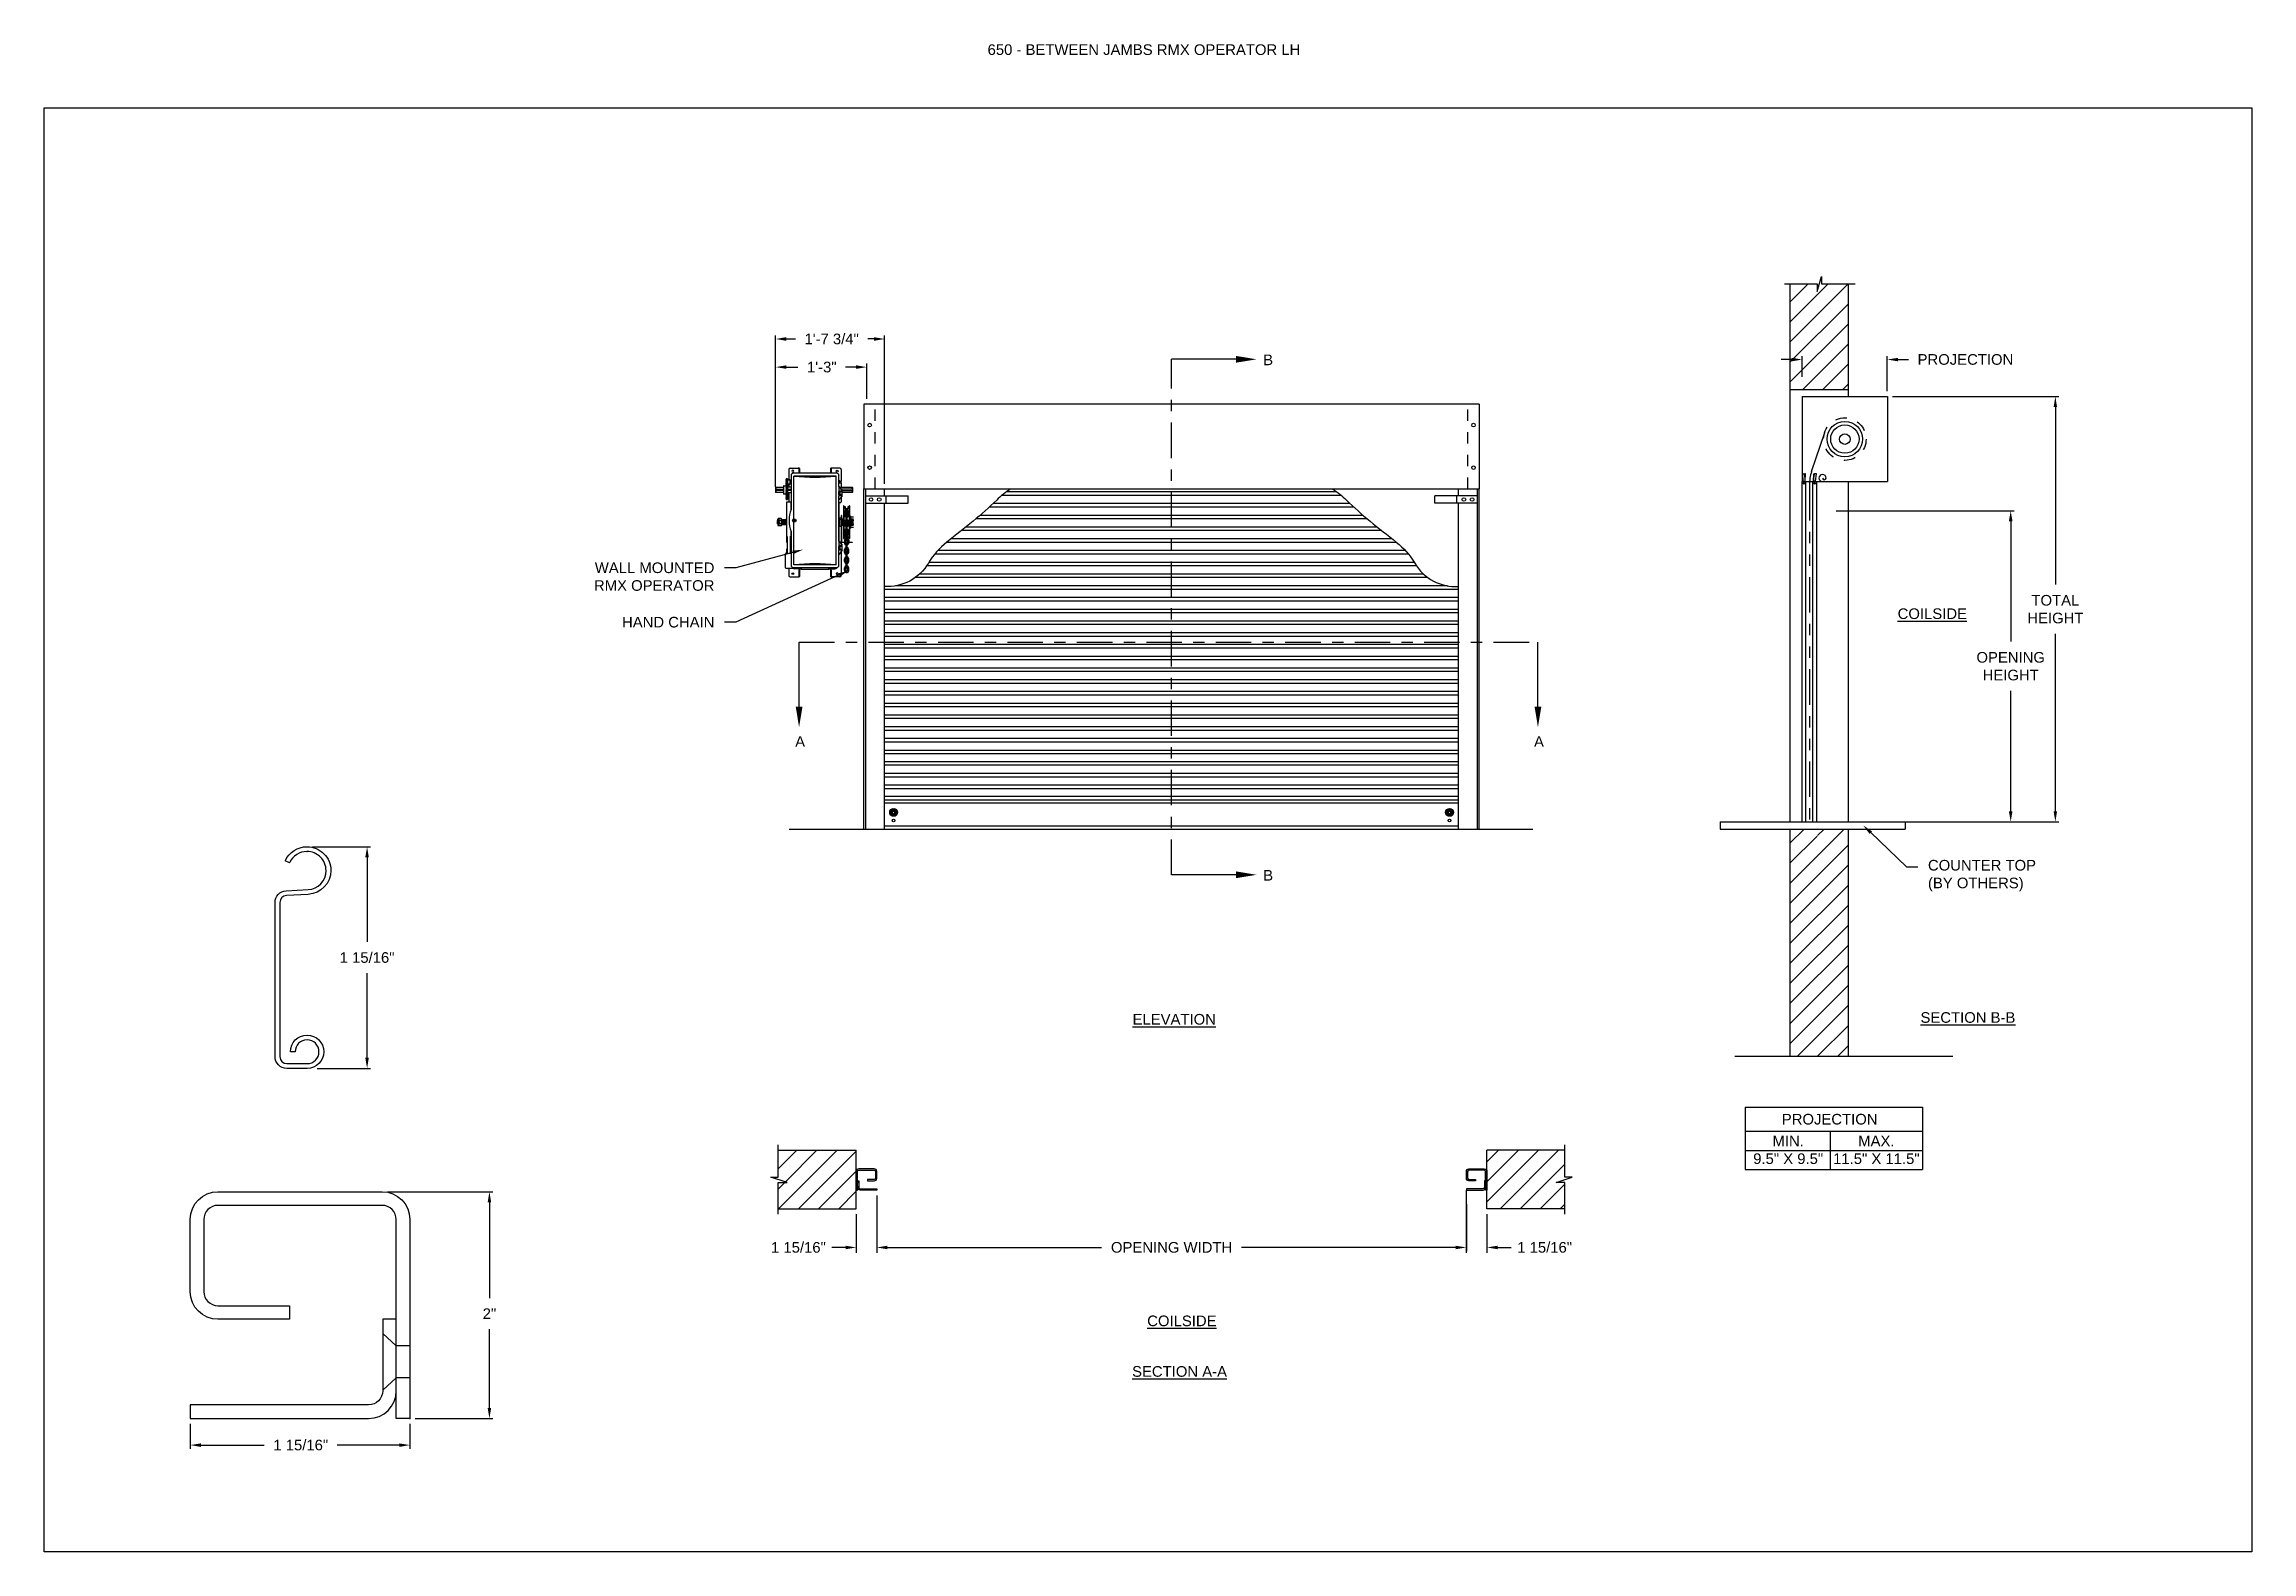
# Model space of a CAD drawing. Header units: inches. Extents: x 169.6 to 213.7, y 214.8 to 266.5.
# Drawn here: x 169.59 to 189.06, y 214.76 to 228.05 of the extents above; entities that cross this region are included whole.
import ezdxf
from ezdxf import colors
from ezdxf.entities.mleader import LeaderData, LeaderLine
from ezdxf.math import Vec2, Vec3

# ---------------------------------------------------------------- set-up
doc = ezdxf.new("R2010")
doc.units = ezdxf.units.IN
doc.header["$LTSCALE"] = 0.25
doc.header["$MEASUREMENT"] = 0
for name, pattern in [('CENTER', [2, 1.25, -0.25, 0.25, -0.25]), ('HIDDEN', [0.375, 0.25, -0.125]), ('PHANTOM', [2.5, 1.25, -0.25, 0.25, -0.25, 0.25, -0.25])]:
    doc.linetypes.add(name, pattern=pattern)
for name, color, linetype in [('ANNOTATIONS', 1, 'Continuous'), ('DETAILS', 4, 'Continuous'), ('RMX OPERATOR LH', 7, 'Continuous'), ('SECTION CUTS', 6, 'CENTER')]:
    doc.layers.add(name, color=color, linetype=linetype)
doc.styles.add('ARIAL', font='arial.ttf', dxfattribs={"height": 0.09375})
doc.styles.get("Standard").update_dxf_attribs({"font": 'romans.shx'})
doc.dimstyles.new('ARIAL', dxfattribs={"dimtxt": 0.09375, "dimasz": 0.09375, "dimexe": 0.03125, "dimexo": 0.046875, "dimgap": 0.09, "dimtad": 0, "dimtih": 1, "dimtoh": 1, "dimdec": 4, "dimzin": 0, "dimdsep": 46, "dimlunit": 4, "dimtxsty": 'ARIAL', "dimcen": 0.09, "dimadec": 0, "dimazin": 0, "dimtfac": 1, "dimtdec": 4, "dimtix": 1, "dimtofl": 0, "dimtmove": 0, "dimatfit": 3, "dimfxl": 0.18, "dimfrac": 2, "dimtolj": 1, "dimtzin": 0, "dimarcsym": 0})
doc.dimstyles.new('STANDARD$0', dxfattribs={"dimtxt": 0.09375, "dimasz": 0.09375, "dimexe": 0.03125, "dimexo": 0.046875, "dimgap": 0.09, "dimtad": 0, "dimtih": 1, "dimtoh": 1, "dimdec": 4, "dimzin": 0, "dimdsep": 46, "dimtxsty": 'ARIAL', "dimcen": 0.09, "dimadec": 0, "dimazin": 0, "dimtfac": 1, "dimtdec": 4, "dimtofl": 0, "dimtmove": 0, "dimatfit": 1, "dimfxl": 1, "dimtolj": 1, "dimtzin": 0, "dimarcsym": 0})
pattern_1 = [(45, (-18.47276, -37.21185), (-0.08838835, 0.08838835), [])]
pattern_2 = [(45, (-18.47276, -36.54417), (-0.088388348, 0.088388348), [])]

msp = doc.modelspace()

# ---------------------------------------------------------------- texts
at = {"layer": 'ANNOTATIONS', "insert": (177.90932, 228.05267), "char_height": 0.09375, "width": 4.6220629, "attachment_point": 1, "line_spacing_factor": 0.86134, "style": 'ARIAL'}
msp.add_mtext('650 - BETWEEN JAMBS RMX OPERATOR LH', dxfattribs=at)
at = {"layer": 'ANNOTATIONS', "char_height": 0.09375, "attachment_point": 2, "style": 'ARIAL'}
for s, insert, width in [('{\\LCOILSIDE}', (186.24071, 223.07838), 1.3823677), ('{\\LELEVATION}', (179.55534, 219.50166), 3.0834986), ('{\\LSECTION B-B}', (186.55482, 219.51762), 1.3823677), ('{\\LCOILSIDE}', (179.62258, 216.84229), 1.3823677), ('{\\LSECTION A-A}', (179.60195, 216.39615), 1.3823677)]:
    msp.add_mtext(s, dxfattribs=dict(at, insert=insert, width=width))
for s, width, insert in [('PROJECTION ', 1.7594917, (185.3356, 218.62071)), ('MIN.\\P9.5" X 9.5" ', 0.6711642, (184.96958, 218.42872)), ('MAX.\\P11.5" X 11.5"', 0.7869326, (185.74723, 218.42872))]:
    msp.add_mtext_dynamic_manual_height_columns(s, width=width, gutter_width=1.36268, heights=[0], dxfattribs=dict(at, insert=insert))
at = {"layer": 'SECTION CUTS', "style": 'ARIAL'}
for s, p in [('B', (180.33966, 225.22322)), ('A', (176.21233, 221.85759)), ('A', (182.72828, 221.85759)), ('B', (180.33966, 220.6775))]:
    msp.add_text(s, height=0.09375, dxfattribs=at).set_placement(p)

# ---------------------------------------------------------------- blocks, each defined once
blk = doc.blocks.new('*D30')
at = {"layer": 'ANNOTATIONS', "color": 0, "lineweight": -2, "transparency": 16777216}
for p, q in [((176.04, 224.149), (176.04, 225.485)), ((177, 224.177), (177, 225.485)), ((176.134, 225.454), (176.214, 225.454)), ((176.907, 225.454), (176.853, 225.454))]:
    blk.add_line(p, q, dxfattribs=at)
at = {"layer": 'ANNOTATIONS', "color": 0, "transparency": 16777216}
for points in [[(176.134, 225.47), (176.134, 225.438), (176.04, 225.454)], [(176.907, 225.47), (176.907, 225.438), (177, 225.454)]]:
    blk.add_solid(points, dxfattribs=at)
at = {"layer": 'defpoints', "color": 0, "transparency": 16777216}
for p in [(176.04, 225.454), (176.04, 224.102), (177, 224.13)]:
    blk.add_point(p, dxfattribs=at)
at = {"layer": 'ANNOTATIONS', "color": 0, "transparency": 16777216, "insert": (176.534, 225.454), "char_height": 0.09375, "attachment_point": 5, "style": 'ARIAL'}
blk.add_mtext('\\A1;1\'-7 3/4"', dxfattribs=at)
blk = doc.blocks.new('*D31')
at = {"layer": 'ANNOTATIONS', "color": 0, "lineweight": -2, "transparency": 16777216}
for p, q in [((176.04, 224.192), (176.04, 225.238)), ((176.134, 225.206), (176.237, 225.206)), ((176.75, 225.206), (176.657, 225.206)), ((176.844, 224.927), (176.844, 225.238))]:
    blk.add_line(p, q, dxfattribs=at)
at = {"layer": 'ANNOTATIONS', "color": 0, "transparency": 16777216}
for points in [[(176.134, 225.222), (176.134, 225.191), (176.04, 225.206)], [(176.75, 225.222), (176.75, 225.191), (176.844, 225.206)]]:
    blk.add_solid(points, dxfattribs=at)
at = {"layer": 'defpoints', "color": 0, "transparency": 16777216}
for p in [(176.04, 225.206), (176.844, 224.88), (176.04, 224.145)]:
    blk.add_point(p, dxfattribs=at)
at = {"layer": 'ANNOTATIONS', "color": 0, "transparency": 16777216, "insert": (176.447, 225.206), "char_height": 0.0938, "attachment_point": 5, "style": 'ARIAL'}
blk.add_mtext('\\A1;1\'-3"', dxfattribs=at)
blk = doc.blocks.new('*D39')
at = {"layer": 'ANNOTATIONS', "color": 0, "lineweight": -2, "transparency": 16777216}
for p, q in [((182.131, 217.948), (182.131, 217.411)), ((176.932, 217.736), (176.932, 217.411)), ((177.026, 217.443), (178.915, 217.443)), ((182.037, 217.443), (180.148, 217.443))]:
    blk.add_line(p, q, dxfattribs=at)
at = {"layer": 'ANNOTATIONS', "color": 0, "transparency": 16777216}
for points in [[(177.026, 217.458), (177.026, 217.427), (176.932, 217.443)], [(182.037, 217.458), (182.037, 217.427), (182.131, 217.443)]]:
    blk.add_solid(points, dxfattribs=at)
at = {"layer": 'defpoints', "color": 0, "transparency": 16777216}
for p in [(182.131, 217.995), (176.932, 217.783), (182.131, 217.443)]:
    blk.add_point(p, dxfattribs=at)
at = {"layer": 'ANNOTATIONS', "color": 0, "transparency": 16777216, "insert": (179.532, 217.443), "char_height": 0.09375, "attachment_point": 5, "style": 'ARIAL'}
blk.add_mtext('\\A1;OPENING WIDTH', dxfattribs=at)
blk = doc.blocks.new('*D37')
at = {"layer": 'ANNOTATIONS', "color": 0, "lineweight": -2, "transparency": 16777216}
for p, q in [((170.877, 215.887), (170.877, 215.668)), ((172.814, 215.887), (172.814, 215.668)), ((170.971, 215.7), (171.53, 215.7)), ((172.721, 215.7), (172.173, 215.7))]:
    blk.add_line(p, q, dxfattribs=at)
at = {"layer": 'ANNOTATIONS', "color": 0, "transparency": 16777216}
for points in [[(170.971, 215.715), (170.971, 215.684), (170.877, 215.7)], [(172.721, 215.715), (172.721, 215.684), (172.814, 215.7)]]:
    blk.add_solid(points, dxfattribs=at)
at = {"layer": 'defpoints', "color": 0, "transparency": 16777216}
for p in [(170.877, 215.934), (172.814, 215.934), (170.877, 215.7)]:
    blk.add_point(p, dxfattribs=at)
at = {"layer": 'ANNOTATIONS', "color": 0, "transparency": 16777216, "insert": (171.852, 215.7), "char_height": 0.09375, "attachment_point": 5, "style": 'ARIAL'}
blk.add_mtext('\\A1;1 15/16"', dxfattribs=at)
blk = doc.blocks.new('*D38')
at = {"layer": 'ANNOTATIONS', "color": 0, "lineweight": -2, "transparency": 16777216}
for p, q in [((172.616, 217.934), (173.547, 217.934)), ((173.516, 217.84), (173.516, 216.996)), ((173.516, 216.028), (173.516, 216.722)), ((172.861, 215.934), (173.547, 215.934))]:
    blk.add_line(p, q, dxfattribs=at)
at = {"layer": 'ANNOTATIONS', "color": 0, "transparency": 16777216}
for points in [[(173.5, 217.84), (173.531, 217.84), (173.516, 217.934)], [(173.5, 216.028), (173.531, 216.028), (173.516, 215.934)]]:
    blk.add_solid(points, dxfattribs=at)
at = {"layer": 'defpoints', "color": 0, "transparency": 16777216}
for p in [(172.569, 217.934), (173.516, 217.934), (172.814, 215.934)]:
    blk.add_point(p, dxfattribs=at)
at = {"layer": 'ANNOTATIONS', "color": 0, "transparency": 16777216, "insert": (173.516, 216.859), "char_height": 0.0938, "attachment_point": 5, "style": 'ARIAL'}
blk.add_mtext('\\A1;2"', dxfattribs=at)
blk = doc.blocks.new('*D32')
at = {"layer": 'ANNOTATIONS', "color": 0, "lineweight": -2, "transparency": 16777216}
for p, q in [((176.932, 217.901), (176.932, 217.396)), ((176.75, 217.737), (176.75, 217.396)), ((176.657, 217.443), (176.535, 217.443)), ((177.026, 217.443), (177.12, 217.443))]:
    blk.add_line(p, q, dxfattribs=at)
at = {"layer": 'ANNOTATIONS', "color": 0, "transparency": 16777216}
for points in [[(176.657, 217.458), (176.657, 217.427), (176.75, 217.443)], [(177.026, 217.458), (177.026, 217.427), (176.932, 217.443)]]:
    blk.add_solid(points, dxfattribs=at)
at = {"layer": 'defpoints', "color": 0, "transparency": 16777216}
for p in [(176.932, 217.948), (176.75, 217.784), (176.932, 217.443)]:
    blk.add_point(p, dxfattribs=at)
at = {"layer": 'ANNOTATIONS', "color": 0, "transparency": 16777216, "insert": (176.241, 217.443), "char_height": 0.09375, "attachment_point": 5, "style": 'ARIAL'}
blk.add_mtext('\\A1;1 15/16"', dxfattribs=at)
blk = doc.blocks.new('*D33')
at = {"layer": 'ANNOTATIONS', "color": 0, "lineweight": -2, "transparency": 16777216}
for p, q in [((182.131, 217.901), (182.131, 217.396)), ((182.313, 217.737), (182.313, 217.396)), ((182.037, 217.443), (181.944, 217.443)), ((182.407, 217.443), (182.528, 217.443))]:
    blk.add_line(p, q, dxfattribs=at)
at = {"layer": 'ANNOTATIONS', "color": 0, "transparency": 16777216}
for points in [[(182.037, 217.458), (182.037, 217.427), (182.131, 217.443)], [(182.407, 217.458), (182.407, 217.427), (182.313, 217.443)]]:
    blk.add_solid(points, dxfattribs=at)
at = {"layer": 'defpoints', "color": 0, "transparency": 16777216}
for p in [(182.131, 217.948), (182.313, 217.784), (182.313, 217.443)]:
    blk.add_point(p, dxfattribs=at)
at = {"layer": 'ANNOTATIONS', "color": 0, "transparency": 16777216, "insert": (182.822, 217.443), "char_height": 0.09375, "attachment_point": 5, "style": 'ARIAL'}
blk.add_mtext('\\A1;1 15/16"', dxfattribs=at)
blk = doc.blocks.new('*D34')
at = {"layer": 'ANNOTATIONS', "color": 0, "lineweight": -2, "transparency": 16777216}
for p, q in [((185.001, 225.273), (184.907, 225.273)), ((185.094, 225.119), (185.094, 225.304)), ((185.844, 224.993), (185.844, 225.304)), ((185.938, 225.273), (186.032, 225.273))]:
    blk.add_line(p, q, dxfattribs=at)
at = {"layer": 'ANNOTATIONS', "color": 0, "transparency": 16777216}
for points in [[(185.001, 225.288), (185.001, 225.257), (185.094, 225.273)], [(185.938, 225.288), (185.938, 225.257), (185.844, 225.273)]]:
    blk.add_solid(points, dxfattribs=at)
at = {"layer": 'defpoints', "color": 0, "transparency": 16777216}
for p in [(185.844, 225.273), (185.094, 225.072), (185.844, 224.946)]:
    blk.add_point(p, dxfattribs=at)
at = {"layer": 'ANNOTATIONS', "color": 0, "transparency": 16777216, "insert": (186.533, 225.273), "char_height": 0.09375, "attachment_point": 5, "style": 'ARIAL'}
blk.add_mtext('\\A1;PROJECTION', dxfattribs=at)
blk = doc.blocks.new('*X8')
at = {"color": 0, "linetype": 'Continuous'}
for p, q in [((2.144, 5.299), (2.185, 5.339)), ((2.144, 5.304), (2.18, 5.339)), ((2.144, 5.309), (2.174, 5.339)), ((2.145, 5.294), (2.189, 5.338)), ((2.146, 5.317), (2.167, 5.338)), ((2.147, 5.29), (2.193, 5.336)), ((2.149, 5.287), (2.167, 5.305)), ((2.151, 5.284), (2.168, 5.3)), ((2.154, 5.281), (2.17, 5.297)), ((2.157, 5.278), (2.174, 5.295)), ((2.16, 5.276), (2.178, 5.294)), ((2.164, 5.274), (2.209, 5.319)), ((2.168, 5.272), (2.211, 5.315)), ((2.172, 5.271), (2.212, 5.311)), ((2.177, 5.271), (2.212, 5.306)), ((2.178, 5.316), (2.196, 5.334)), ((2.183, 5.315), (2.2, 5.332)), ((2.183, 5.271), (2.212, 5.3)), ((2.186, 5.313), (2.203, 5.329)), ((2.188, 5.31), (2.205, 5.326)), ((2.189, 5.305), (2.207, 5.323)), ((2.191, 5.273), (2.21, 5.293))]:
    blk.add_line(p, q, dxfattribs=at)
blk = doc.blocks.new('*D35')
at = {"layer": 'ANNOTATIONS', "color": 0, "lineweight": -2, "transparency": 16777216}
for p, q in [((185.392, 223.939), (186.963, 223.939)), ((186.932, 223.845), (186.932, 222.785)), ((186.932, 221.29), (186.932, 222.35)), ((185.392, 221.196), (186.963, 221.196))]:
    blk.add_line(p, q, dxfattribs=at)
at = {"layer": 'ANNOTATIONS', "color": 0, "transparency": 16777216}
for points in [[(186.916, 223.845), (186.948, 223.845), (186.932, 223.939)], [(186.916, 221.29), (186.948, 221.29), (186.932, 221.196)]]:
    blk.add_solid(points, dxfattribs=at)
at = {"layer": 'defpoints', "color": 0, "transparency": 16777216}
for p in [(185.345, 223.939), (185.345, 221.196), (186.932, 221.196)]:
    blk.add_point(p, dxfattribs=at)
at = {"layer": 'ANNOTATIONS', "color": 0, "transparency": 16777216, "insert": (186.932, 222.568), "char_height": 0.09375, "attachment_point": 5, "style": 'ARIAL'}
blk.add_mtext('\\A1;OPENING \\PHEIGHT', dxfattribs=at)
blk = doc.blocks.new('*D36')
at = {"layer": 'ANNOTATIONS', "color": 0, "lineweight": -2, "transparency": 16777216}
for p, q in [((185.891, 224.946), (187.357, 224.946)), ((187.326, 224.853), (187.326, 223.289)), ((187.326, 221.29), (187.326, 222.854)), ((185.891, 221.196), (187.357, 221.196))]:
    blk.add_line(p, q, dxfattribs=at)
at = {"layer": 'ANNOTATIONS', "color": 0, "transparency": 16777216}
for points in [[(187.31, 224.853), (187.341, 224.853), (187.326, 224.946)], [(187.31, 221.29), (187.341, 221.29), (187.326, 221.196)]]:
    blk.add_solid(points, dxfattribs=at)
at = {"layer": 'defpoints', "color": 0, "transparency": 16777216}
for p in [(185.844, 224.946), (185.844, 221.196), (187.326, 221.196)]:
    blk.add_point(p, dxfattribs=at)
at = {"layer": 'ANNOTATIONS', "color": 0, "transparency": 16777216, "insert": (187.326, 223.071), "char_height": 0.0938, "attachment_point": 5, "style": 'ARIAL'}
blk.add_mtext('\\A1;TOTAL \\PHEIGHT', dxfattribs=at)
blk = doc.blocks.new('*D55')
at = {"layer": 'ANNOTATIONS', "color": 0, "lineweight": -2, "transparency": 16777216}
for p, q in [((171.954, 220.976), (172.468, 220.976)), ((172.437, 220.883), (172.437, 220.138)), ((172.437, 219.115), (172.437, 219.861)), ((171.996, 219.022), (172.468, 219.022))]:
    blk.add_line(p, q, dxfattribs=at)
at = {"layer": 'ANNOTATIONS', "color": 0, "transparency": 16777216}
for points in [[(172.421, 220.883), (172.452, 220.883), (172.437, 220.976)], [(172.421, 219.115), (172.452, 219.115), (172.437, 219.022)]]:
    blk.add_solid(points, dxfattribs=at)
at = {"layer": 'defpoints', "color": 0, "transparency": 16777216}
for p in [(171.907, 220.976), (171.949, 219.022), (172.437, 219.022)]:
    blk.add_point(p, dxfattribs=at)
at = {"layer": 'ANNOTATIONS', "color": 0, "transparency": 16777216, "insert": (172.437, 219.999), "char_height": 0.09375, "attachment_point": 5, "style": 'ARIAL'}
blk.add_mtext('\\A1;1 15/16"', dxfattribs=at)

# ---------------------------------------------------------------- dimensions: what is measured, and where the dimension line sits
at = {"layer": 'ANNOTATIONS'}
for base, p1, p2, angle, text, dimstyle, picture, middle in [((176.03988, 225.45407), (177.00038, 224.1303), (176.03988, 224.10225), 180, '1\'-7 3/4"', 'ARIAL', '*D30', (176.53382, 225.45407)), ((176.03988, 225.20645), (176.84413, 224.8803), (176.03988, 224.14517), 180, '1\'-3"', 'ARIAL', '*D31', (176.44683, 225.20645)), ((172.43684, 219.02165), (171.90727, 220.97646), (171.94944, 219.02165), 90, '1 15/16"', 'STANDARD$0', '*D55', (172.43684, 219.99906))]:
    dim = msp.add_linear_dim(base=base, p1=p1, p2=p2, angle=angle, text=text, dimstyle=dimstyle, dxfattribs=at)
    dim.commit()
    dim.dimension.update_dxf_attribs({"geometry": picture, "text_midpoint": middle, "dimtype": 160})
dim = msp.add_linear_dim(base=(185.84432, 225.27285), p1=(185.09432, 225.07212), p2=(185.84432, 224.94631), text='PROJECTION', dimstyle='STANDARD$0', dxfattribs=at)
dim.commit()
dim.dimension.update_dxf_attribs({"geometry": '*D34', "text_midpoint": (186.53343, 225.27285), "dimtype": 160})
for base, p1, p2, text, picture, middle in [((187.32564, 221.19631), (185.84432, 224.94631), (185.84432, 221.19631), 'TOTAL \\PHEIGHT', '*D36', (187.32564, 223.07131)), ((186.93189, 221.19631), (185.34463, 223.93911), (185.34463, 221.19631), 'OPENING \\PHEIGHT', '*D35', (186.93189, 222.56771))]:
    dim = msp.add_linear_dim(base=base, p1=p1, p2=p2, angle=90, text=text, dimstyle='STANDARD$0', dxfattribs=at)
    dim.commit()
    dim.dimension.update_dxf_attribs({"geometry": picture, "text_midpoint": middle})
for base, p2, angle, picture, middle in [((173.51571, 217.93402), (172.56934, 217.93402), 90, '*D38', (173.51571, 216.85942)), ((170.87684, 215.69972), (170.87684, 215.93402), 180, '*D37', (171.85177, 215.69972))]:
    dim = msp.add_linear_dim(base=base, p1=(172.81434, 215.93402), p2=p2, angle=angle, dimstyle='ARIAL', dxfattribs=at)
    dim.commit()
    dim.dimension.update_dxf_attribs({"geometry": picture, "text_midpoint": middle, "dimtype": 160})
for base, p1, p2, picture, middle in [((176.93202, 217.44267), (176.75038, 217.78417), (176.93202, 217.94833), '*D32', (176.24135, 217.44267)), ((182.31288, 217.44267), (182.13124, 217.94823), (182.31288, 217.78417), '*D33', (182.82191, 217.44267))]:
    dim = msp.add_linear_dim(base=base, p1=p1, p2=p2, text='1 15/16"', dimstyle='STANDARD$0', override={"dimexe": 0.046875, "dimgap": 0.0625, "dimlunit": 4, "dimcen": 0.089844, "dimatfit": 0, "dimfxl": 0.18, "dimfrac": 2}, dxfattribs=at)
    dim.commit()
    dim.dimension.update_dxf_attribs({"geometry": picture, "text_midpoint": middle, "dimtype": 160})
dim = msp.add_linear_dim(base=(182.13124, 217.44267), p1=(176.93202, 217.783), p2=(182.13124, 217.99521), text='OPENING WIDTH', dimstyle='STANDARD$0', dxfattribs=at)
dim.commit()
dim.dimension.update_dxf_attribs({"geometry": '*D39', "text_midpoint": (179.53163, 217.44267)})

# ---------------------------------------------------------------- hatches: boundary and pattern name
at = {"layer": 'RMX OPERATOR LH', "linetype": 'Continuous'}
h = msp.add_hatch(dxfattribs=at)
h.set_pattern_fill('ANSI31', color=256, style=0)
h.set_pattern_definition(pattern_2)
h.paths.add_polyline_path([(185.50057, 225.94083), (185.26407, 225.94083), (185.26407, 226.00549), (185.22566, 225.87213), (185.22566, 225.94083), (184.98494, 225.94083), (184.98494, 225.00881), (185.50057, 225.00881)])
h = msp.add_hatch(dxfattribs=at)
h.set_pattern_fill('ANSI31', color=256, style=0)
h.set_pattern_definition(pattern_2)
h.paths.add_polyline_path([(185.50057, 221.13231), (185.26407, 221.13231), (185.26407, 221.19696), (185.22566, 221.06361), (185.22566, 221.13231), (184.98494, 221.13231), (184.98494, 219.13059), (185.50057, 219.13059)])
at = {"layer": 'RMX OPERATOR LH'}
h = msp.add_hatch(dxfattribs=at)
h.set_pattern_fill('ANSI31', color=256, style=0)
h.set_pattern_definition(pattern_1)
h.paths.add_polyline_path([(176.75038, 218.29979), (176.06288, 218.29979), (176.06288, 218.06259), (175.99878, 218.06259), (176.14085, 218.01569), (176.06288, 218.01569), (176.06288, 217.78417), (176.75038, 217.78417), (176.75038, 217.94667)])
h = msp.add_hatch(dxfattribs=at)
h.set_pattern_fill('ANSI31', color=256, style=0)
h.set_pattern_definition(pattern_1)
h.paths.add_polyline_path([(183.06448, 218.06259), (183.00038, 218.06259), (183.00038, 218.29979), (182.31288, 218.29979), (182.31288, 217.78417), (182.33105, 217.78417), (183.00038, 217.78417), (183.00038, 218.01569), (182.92241, 218.01569)])

# ---------------------------------------------------------------- linework, layer by layer
at = {"layer": 'ANNOTATIONS'}
for p, q in [((184.5894, 218.68014), (184.5894, 218.12877)), ((184.5894, 218.68014), (186.15451, 218.68014)), ((186.15451, 218.68014), (186.15451, 218.12877)), ((184.5894, 218.46867), (186.15451, 218.46867)), ((185.33976, 218.46867), (185.33976, 218.12877)), ((184.5894, 218.29872), (186.15451, 218.29872)), ((184.5894, 218.12877), (186.15451, 218.12877)), ((176.93202, 217.81073), (176.93202, 217.41142)), ((182.13124, 217.82323), (182.13124, 217.41142))]:
    msp.add_line(p, q, dxfattribs=at)
at = {"layer": 'defpoints'}
msp.add_lwpolyline([(189.05875, 214.75854), (169.58887, 214.75854), (169.58887, 227.49365), (189.05875, 227.49365)], close=True, dxfattribs=at)
at = {"layer": 'DETAILS'}
for p, q in [((171.9065, 220.97646), (171.90726, 220.97646)), ((171.9065, 220.93446), (171.90726, 220.93446)), ((171.12184, 217.93402), (172.56934, 217.93402)), ((172.57434, 216.68402), (172.69434, 216.57464)), ((172.81434, 216.57464), (172.69434, 216.57464)), ((172.57434, 216.18402), (172.69434, 216.29339)), ((172.81434, 216.29339), (172.69434, 216.29339))]:
    msp.add_line(p, q, dxfattribs=at)
msp.add_lwpolyline([(172.11727, 220.76646, -0.39895955), (171.91826, 220.55675), (171.72602, 220.54667, 0.39895955), (171.66726, 220.48476), (171.66726, 219.12565, 0.41421356), (171.72926, 219.06365), (171.90726, 219.06365, 2.41421356), (171.80226, 219.16865), (171.76026, 219.16865, -2.41421356), (171.90726, 219.02165), (171.72926, 219.02165, -0.41421356), (171.62526, 219.12565), (171.62526, 220.48476, -0.39895955), (171.72382, 220.58862), (171.91607, 220.59869, 0.39895955), (172.07527, 220.76646, 0.41491795), (171.90687, 220.93446, 0.29455643), (171.75408, 220.83642), (171.75377, 220.83573), (171.71555, 220.85315), (171.71586, 220.85384, -0.29428604), (171.9069, 220.97646, -0.41473176)], format="xyb", close=True, dxfattribs=at)
for points in [[(172.56934, 217.93402, -0.41421356), (172.81434, 217.68902), (172.81434, 215.93402), (172.69434, 215.93402), (172.69434, 217.68902, 0.41421356), (172.56934, 217.81402), (171.12184, 217.81402, 0.41421356), (170.99684, 217.68902), (170.99684, 217.05402, 0.41421356), (171.12184, 216.92902), (171.75184, 216.92902), (171.75184, 216.80902), (171.12184, 216.80902, -0.41421356), (170.87684, 217.05402), (170.87684, 217.68902, -0.41421356), (171.12184, 217.93402)], [(172.69434, 216.80902), (172.57434, 216.80902), (172.57434, 216.17902, -0.41421356), (172.44934, 216.05402), (170.87684, 216.05402), (170.87684, 215.93402), (172.44934, 215.93402, 0.41421356), (172.69434, 216.17902)]]:
    msp.add_lwpolyline(points, format="xyb", dxfattribs=at)
msp.add_point((172.81434, 215.93402), dxfattribs=at)
msp.add_point((172.81434, 215.93402), dxfattribs=at)
at = {"layer": 'RMX OPERATOR LH', "linetype": 'Continuous'}
for p, q in [((184.93855, 225.94083), (185.22566, 225.94083)), ((184.98494, 225.94083), (184.98494, 221.19631)), ((185.22566, 225.87213), (185.26407, 226.00549)), ((185.22566, 225.94083), (185.22566, 225.87213)), ((185.26407, 226.00549), (185.26407, 225.94083)), ((185.26407, 225.94083), (185.55926, 225.94083)), ((185.50057, 224.94631), (185.50057, 225.94083)), ((182.24452, 224.8803), (176.81874, 224.8803)), ((176.81874, 224.8803), (176.81874, 224.13231)), ((182.24452, 224.8803), (182.24452, 224.13231)), ((184.98494, 225.00881), (185.50057, 225.00881)), ((185.09432, 224.94631), (185.84432, 224.94631)), ((185.09432, 224.94631), (185.09432, 224.19631)), ((185.84432, 224.94631), (185.84432, 224.19631)), ((176.81874, 224.68599), (176.81874, 224.32662)), ((185.17613, 224.28539), (185.29148, 224.63071)), ((176.13246, 224.2183), (176.13368, 224.2183)), ((176.13246, 224.21391), (176.13246, 224.2183)), ((176.13368, 224.21391), (176.13246, 224.21391)), ((176.13246, 224.20609), (176.13368, 224.20609)), ((176.13246, 224.2017), (176.13246, 224.20609)), ((176.13246, 224.20609), (176.13368, 224.20609)), ((176.13246, 224.2017), (176.13246, 224.20609)), ((176.13368, 224.2017), (176.13246, 224.2017)), ((176.13368, 224.2017), (176.13246, 224.2017)), ((176.13246, 224.19389), (176.13368, 224.19389)), ((176.13246, 224.18949), (176.13246, 224.19389)), ((176.13368, 224.18949), (176.13246, 224.18949)), ((176.13246, 224.18168), (176.13368, 224.18168)), ((176.13246, 224.17728), (176.13246, 224.18168)), ((176.13246, 224.18168), (176.13368, 224.18168)), ((176.13246, 224.17728), (176.13246, 224.18168)), ((176.13368, 224.17728), (176.13246, 224.17728)), ((176.13368, 224.17728), (176.13246, 224.17728)), ((176.13246, 224.16947), (176.13368, 224.16947)), ((176.13246, 224.16507), (176.13246, 224.16947)), ((176.13368, 224.16507), (176.13246, 224.16507)), ((176.13246, 224.15726), (176.13368, 224.15726)), ((176.13246, 224.15286), (176.13246, 224.15726)), ((176.13246, 224.15726), (176.13368, 224.15726)), ((176.13246, 224.15286), (176.13246, 224.15726)), ((176.13368, 224.15286), (176.13246, 224.15286)), ((176.13368, 224.15286), (176.13246, 224.15286)), ((176.13246, 224.14505), (176.13368, 224.14505)), ((176.13246, 224.14065), (176.13246, 224.14505)), ((176.13368, 224.14065), (176.13246, 224.14065)), ((176.13246, 224.13284), (176.13368, 224.13284)), ((176.13246, 224.12844), (176.13246, 224.13284)), ((176.13246, 224.13284), (176.13368, 224.13284)), ((176.13246, 224.12844), (176.13246, 224.13284)), ((176.13368, 224.12844), (176.13246, 224.12844)), ((176.13368, 224.12844), (176.13246, 224.12844)), ((176.13246, 224.12063), (176.13368, 224.12063)), ((176.13246, 224.11623), (176.13246, 224.12063)), ((176.13368, 224.11623), (176.13246, 224.11623)), ((176.13246, 224.10842), (176.13368, 224.10842)), ((176.13246, 224.10402), (176.13246, 224.10842)), ((176.13246, 224.10842), (176.13368, 224.10842)), ((176.13246, 224.10402), (176.13246, 224.10842)), ((176.13368, 224.10402), (176.13246, 224.10402)), ((176.13368, 224.10402), (176.13246, 224.10402)), ((176.14564, 224.22133), (176.13368, 224.22133)), ((176.13368, 224.22133), (176.13368, 224.19867)), ((176.13514, 224.19867), (176.13368, 224.19867)), ((176.13514, 224.19867), (176.13368, 224.19867)), ((176.13514, 224.19691), (176.13368, 224.19691)), ((176.13368, 224.19691), (176.13368, 224.17425)), ((176.13514, 224.17425), (176.13368, 224.17425)), ((176.13514, 224.17425), (176.13368, 224.17425)), ((176.13514, 224.17249), (176.13368, 224.17249)), ((176.13368, 224.17249), (176.13368, 224.14983)), ((176.13514, 224.14983), (176.13368, 224.14983)), ((176.13514, 224.14983), (176.13368, 224.14983)), ((176.13514, 224.14807), (176.13368, 224.14807)), ((176.13368, 224.14807), (176.13368, 224.12541)), ((176.13514, 224.12541), (176.13368, 224.12541)), ((176.13514, 224.12541), (176.13368, 224.12541)), ((176.13514, 224.12366), (176.13368, 224.12366)), ((176.13368, 224.12366), (176.13368, 224.10099)), ((176.13514, 224.10099), (176.13368, 224.10099)), ((176.13514, 224.10099), (176.13368, 224.10099)), ((176.13514, 224.09924), (176.13368, 224.09924)), ((176.13368, 224.09924), (176.13368, 224.07658)), ((176.13514, 224.22133), (176.13514, 224.03995)), ((176.13514, 224.21088), (176.13661, 224.21088)), ((176.13514, 224.20912), (176.13661, 224.20912)), ((176.13514, 224.20912), (176.13661, 224.20912)), ((176.13514, 224.18646), (176.13661, 224.18646)), ((176.13514, 224.1847), (176.13661, 224.1847)), ((176.13514, 224.1847), (176.13661, 224.1847)), ((176.13514, 224.16204), (176.13661, 224.16204)), ((176.13514, 224.16028), (176.13661, 224.16028)), ((176.13514, 224.16028), (176.13661, 224.16028)), ((176.13514, 224.13762), (176.13661, 224.13762)), ((176.13514, 224.13586), (176.13661, 224.13586)), ((176.13514, 224.13586), (176.13661, 224.13586)), ((176.13514, 224.1132), (176.13661, 224.1132)), ((176.13514, 224.11145), (176.13661, 224.11145)), ((176.13514, 224.11145), (176.13661, 224.11145)), ((176.13661, 224.22133), (176.13661, 224.21088)), ((176.13661, 224.21977), (176.14271, 224.21977)), ((176.14271, 224.21342), (176.13661, 224.21342)), ((176.13661, 224.20912), (176.13661, 224.18646)), ((176.13661, 224.20756), (176.14271, 224.20756)), ((176.14271, 224.20121), (176.13661, 224.20121)), ((176.13661, 224.19535), (176.14271, 224.19535)), ((176.14271, 224.189), (176.13661, 224.189)), ((176.13661, 224.1847), (176.13661, 224.16204)), ((176.13661, 224.18314), (176.14271, 224.18314)), ((176.13661, 224.17679), (176.14271, 224.17679)), ((176.14271, 224.17044), (176.13661, 224.17044)), ((176.13661, 224.16458), (176.14271, 224.16458)), ((176.13661, 224.16028), (176.13661, 224.13762)), ((176.14271, 224.15823), (176.13661, 224.15823)), ((176.13661, 224.15237), (176.14271, 224.15237)), ((176.14271, 224.14602), (176.13661, 224.14602)), ((176.13661, 224.14016), (176.14271, 224.14016)), ((176.13661, 224.13586), (176.13661, 224.1132)), ((176.14271, 224.13381), (176.13661, 224.13381)), ((176.13661, 224.12795), (176.14271, 224.12795)), ((176.14271, 224.1216), (176.13661, 224.1216)), ((176.13661, 224.11574), (176.14271, 224.11574)), ((176.13661, 224.11145), (176.13661, 224.08878)), ((176.13661, 224.10939), (176.14271, 224.10939)), ((176.14271, 224.10305), (176.13661, 224.10305)), ((176.14271, 224.22133), (176.14271, 224.21088)), ((176.14271, 224.21088), (176.14418, 224.21088)), ((176.14271, 224.20912), (176.14271, 224.18646)), ((176.14271, 224.20912), (176.14418, 224.20912)), ((176.14271, 224.20912), (176.14418, 224.20912)), ((176.14271, 224.18646), (176.14418, 224.18646)), ((176.14271, 224.1847), (176.14271, 224.16204)), ((176.14271, 224.1847), (176.14418, 224.1847)), ((176.14271, 224.1847), (176.14418, 224.1847)), ((176.14271, 224.16204), (176.14418, 224.16204)), ((176.14271, 224.16028), (176.14271, 224.13762)), ((176.14271, 224.16028), (176.14418, 224.16028)), ((176.14271, 224.16028), (176.14418, 224.16028)), ((176.14271, 224.13762), (176.14418, 224.13762)), ((176.14271, 224.13586), (176.14271, 224.1132)), ((176.14271, 224.13586), (176.14418, 224.13586)), ((176.14271, 224.13586), (176.14418, 224.13586)), ((176.14271, 224.1132), (176.14418, 224.1132)), ((176.14271, 224.11145), (176.14271, 224.08878)), ((176.14271, 224.11145), (176.14418, 224.11145)), ((176.14271, 224.11145), (176.14418, 224.11145)), ((176.14418, 224.22133), (176.14418, 224.03995)), ((176.14564, 224.19867), (176.14418, 224.19867)), ((176.14564, 224.19691), (176.14418, 224.19691)), ((176.14564, 224.17425), (176.14418, 224.17425)), ((176.14564, 224.17249), (176.14418, 224.17249)), ((176.14564, 224.14983), (176.14418, 224.14983)), ((176.14564, 224.14807), (176.14418, 224.14807)), ((176.14564, 224.12541), (176.14418, 224.12541)), ((176.14564, 224.12366), (176.14418, 224.12366)), ((176.14564, 224.10099), (176.14418, 224.10099)), ((176.14564, 224.09924), (176.14418, 224.09924)), ((176.14564, 224.22133), (176.14564, 224.19867)), ((176.14564, 224.2183), (176.14686, 224.2183)), ((176.14686, 224.21391), (176.14564, 224.21391)), ((176.14564, 224.20609), (176.1467, 224.20609)), ((176.14564, 224.20609), (176.14686, 224.20609)), ((176.14686, 224.2017), (176.14564, 224.2017)), ((176.14564, 224.19691), (176.14564, 224.17425)), ((176.14564, 224.19389), (176.14686, 224.19389)), ((176.14686, 224.18949), (176.14564, 224.18949)), ((176.14564, 224.18168), (176.1467, 224.18168)), ((176.14564, 224.18168), (176.14686, 224.18168)), ((176.14686, 224.17728), (176.14564, 224.17728)), ((176.14564, 224.17249), (176.14564, 224.14983)), ((176.14564, 224.16947), (176.14686, 224.16947)), ((176.14686, 224.16507), (176.14564, 224.16507)), ((176.14564, 224.15726), (176.1467, 224.15726)), ((176.14564, 224.15726), (176.14686, 224.15726)), ((176.14686, 224.15286), (176.14564, 224.15286)), ((176.14564, 224.14807), (176.14564, 224.12541)), ((176.14564, 224.14505), (176.14686, 224.14505)), ((176.14686, 224.14065), (176.14564, 224.14065)), ((176.14564, 224.13284), (176.1467, 224.13284)), ((176.14564, 224.13284), (176.14686, 224.13284)), ((176.14686, 224.12844), (176.14564, 224.12844)), ((176.14564, 224.12366), (176.14564, 224.10099)), ((176.14564, 224.12063), (176.14686, 224.12063)), ((176.14686, 224.11623), (176.14564, 224.11623)), ((176.14564, 224.10842), (176.1467, 224.10842)), ((176.14564, 224.10842), (176.14686, 224.10842)), ((176.14686, 224.10402), (176.14564, 224.10402)), ((176.14564, 224.09924), (176.14564, 224.07658)), ((176.14686, 224.21391), (176.14686, 224.2183)), ((176.14686, 224.2017), (176.14686, 224.20609)), ((176.14686, 224.18949), (176.14686, 224.19389)), ((176.14686, 224.17728), (176.14686, 224.18168)), ((176.14686, 224.16507), (176.14686, 224.16947)), ((176.14686, 224.15286), (176.14686, 224.15726)), ((176.14686, 224.14065), (176.14686, 224.14505)), ((176.14686, 224.12844), (176.14686, 224.13284)), ((176.14686, 224.11623), (176.14686, 224.12063)), ((176.14686, 224.10402), (176.14686, 224.10842)), ((176.59328, 224.11625), (176.62589, 224.11625)), ((176.59328, 224.10927), (176.62245, 224.10898)), ((176.59782, 224.15288), (176.59782, 224.11625)), ((176.59782, 224.15288), (176.59822, 224.15288)), ((176.59822, 224.15288), (176.62589, 224.11625)), ((176.61518, 224.10832), (176.61053, 224.10832)), ((176.62711, 224.10832), (176.62491, 224.10832)), ((176.62589, 224.10832), (176.62589, 224.11625)), ((176.81874, 221.13231), (176.81874, 224.13231)), ((176.81874, 224.13231), (182.24452, 224.13231)), ((176.83436, 221.13231), (176.83436, 224.13231)), ((177.00038, 224.06981), (177.00038, 224.13231)), ((180.98707, 224.10611), (178.07619, 224.10611)), ((182.06288, 224.06981), (182.06288, 224.13231)), ((182.2289, 221.13231), (182.2289, 224.13231)), ((182.24452, 221.13231), (182.24452, 224.13231)), ((185.09432, 224.19631), (185.12557, 224.19631)), ((185.09432, 221.19631), (185.09432, 224.19631)), ((185.10165, 224.19975), (185.09856, 224.26514)), ((185.09856, 224.26514), (185.1162, 224.26514)), ((185.10165, 224.19631), (185.10165, 224.19975)), ((185.10165, 224.19975), (185.11929, 224.19975)), ((185.11929, 224.19975), (185.1162, 224.26514)), ((185.12147, 224.26447), (185.1162, 224.26514)), ((185.11929, 224.19975), (185.12147, 224.26447)), ((185.11929, 224.19631), (185.11929, 224.19975)), ((185.12557, 221.19631), (185.12557, 224.19631)), ((185.12557, 224.19631), (185.18807, 224.19631)), ((185.18807, 221.19631), (185.18807, 224.19631)), ((185.18807, 224.19631), (185.21932, 224.19631)), ((185.19437, 224.2007), (185.19434, 224.19975)), ((185.21199, 224.19975), (185.19434, 224.19975)), ((185.19434, 224.19631), (185.19434, 224.19975)), ((185.19437, 224.2007), (185.20096, 224.26582)), ((185.19437, 224.2007), (185.19566, 224.26544)), ((185.19566, 224.26544), (185.20096, 224.26582)), ((185.21858, 224.26488), (185.20096, 224.26582)), ((185.20369, 224.19631), (185.84432, 224.19631)), ((185.21199, 224.19975), (185.21858, 224.26488)), ((185.21199, 224.19631), (185.21199, 224.19975)), ((185.21932, 224.19631), (185.21932, 221.19631)), ((185.50057, 221.19631), (185.50057, 224.19631)), ((176.13246, 224.09621), (176.13368, 224.09621)), ((176.13246, 224.09181), (176.13246, 224.09621)), ((176.13368, 224.09181), (176.13246, 224.09181)), ((176.13246, 224.084), (176.13368, 224.084)), ((176.13246, 224.0796), (176.13246, 224.084)), ((176.13246, 224.084), (176.13368, 224.084)), ((176.13246, 224.0796), (176.13246, 224.084)), ((176.13368, 224.0796), (176.13246, 224.0796)), ((176.13368, 224.0796), (176.13246, 224.0796)), ((176.13246, 224.07179), (176.13368, 224.07179)), ((176.13246, 224.06739), (176.13246, 224.07179)), ((176.13368, 224.06739), (176.13246, 224.06739)), ((176.13246, 224.05958), (176.13368, 224.05958)), ((176.13246, 224.05518), (176.13246, 224.05958)), ((176.13246, 224.05958), (176.13368, 224.05958)), ((176.13246, 224.05518), (176.13246, 224.05958)), ((176.13368, 224.05518), (176.13246, 224.05518)), ((176.13368, 224.05518), (176.13246, 224.05518)), ((176.13246, 224.04737), (176.13368, 224.04737)), ((176.13246, 224.04297), (176.13246, 224.04737)), ((176.13368, 224.04297), (176.13246, 224.04297)), ((176.13514, 224.07658), (176.13368, 224.07658)), ((176.13514, 224.07658), (176.13368, 224.07658)), ((176.13514, 224.07482), (176.13368, 224.07482)), ((176.13368, 224.07482), (176.13368, 224.05216)), ((176.13514, 224.05216), (176.13368, 224.05216)), ((176.13514, 224.05216), (176.13368, 224.05216)), ((176.13368, 224.0504), (176.13368, 224.03995)), ((176.13514, 224.0504), (176.13368, 224.0504)), ((176.13514, 224.08878), (176.13661, 224.08878)), ((176.13514, 224.08703), (176.13661, 224.08703)), ((176.13514, 224.08703), (176.13661, 224.08703)), ((176.13514, 224.06437), (176.13661, 224.06437)), ((176.13514, 224.06261), (176.13661, 224.06261)), ((176.13514, 224.06261), (176.13661, 224.06261)), ((176.13661, 224.09718), (176.14271, 224.09718)), ((176.14271, 224.09084), (176.13661, 224.09084)), ((176.13661, 224.08703), (176.13661, 224.06437)), ((176.13661, 224.08498), (176.14271, 224.08498)), ((176.14271, 224.07863), (176.13661, 224.07863)), ((176.13661, 224.07277), (176.14271, 224.07277)), ((176.14271, 224.06642), (176.13661, 224.06642)), ((176.13661, 224.06261), (176.13661, 224.03995)), ((176.13661, 224.06056), (176.14271, 224.06056)), ((176.14271, 224.05421), (176.13661, 224.05421)), ((176.13661, 224.04835), (176.14271, 224.04835)), ((176.14271, 224.042), (176.13661, 224.042)), ((176.14271, 224.08878), (176.14418, 224.08878)), ((176.14271, 224.08703), (176.14271, 224.06437)), ((176.14271, 224.08703), (176.14418, 224.08703)), ((176.14271, 224.08703), (176.14418, 224.08703)), ((176.14271, 224.06437), (176.14418, 224.06437)), ((176.14271, 224.03995), (176.14271, 224.06261)), ((176.14271, 224.06261), (176.14418, 224.06261)), ((176.14271, 224.06261), (176.14418, 224.06261)), ((176.14564, 224.07658), (176.14418, 224.07658)), ((176.14564, 224.07482), (176.14418, 224.07482)), ((176.14564, 224.05216), (176.14418, 224.05216)), ((176.14564, 224.0504), (176.14418, 224.0504)), ((176.14564, 224.09621), (176.14686, 224.09621)), ((176.14686, 224.09181), (176.14564, 224.09181)), ((176.14564, 224.084), (176.1467, 224.084)), ((176.14564, 224.084), (176.14686, 224.084)), ((176.14686, 224.0796), (176.14564, 224.0796)), ((176.14564, 224.07482), (176.14564, 224.05216)), ((176.14564, 224.07179), (176.14686, 224.07179)), ((176.14686, 224.06739), (176.14564, 224.06739)), ((176.14564, 224.05958), (176.1467, 224.05958)), ((176.14564, 224.05958), (176.14686, 224.05958)), ((176.14686, 224.05518), (176.14564, 224.05518)), ((176.14564, 224.0504), (176.14564, 224.03995)), ((176.14564, 224.04737), (176.14686, 224.04737)), ((176.14686, 224.04297), (176.14564, 224.04297)), ((176.14686, 224.09181), (176.14686, 224.09621)), ((176.14686, 224.0796), (176.14686, 224.084)), ((176.14686, 224.06739), (176.14686, 224.07179)), ((176.14686, 224.05518), (176.14686, 224.05958)), ((176.14686, 224.04297), (176.14686, 224.04737)), ((176.59805, 223.67182), (176.59805, 224.03567)), ((176.59926, 223.86916), (176.59926, 224.00493)), ((176.64184, 223.98246), (176.63871, 223.98197)), ((176.63871, 223.98197), (176.63871, 223.6953)), ((176.64252, 223.97816), (176.64184, 223.98246)), ((176.64184, 223.98246), (176.64184, 223.6948)), ((176.6476, 223.97578), (176.64549, 223.97578)), ((176.65957, 223.9457), (176.65636, 223.96589)), ((176.66089, 223.9436), (176.66056, 223.94389)), ((176.6659, 223.9025), (176.6659, 223.9235)), ((176.67123, 223.94389), (176.6709, 223.9436)), ((176.67543, 223.96589), (176.67222, 223.9457)), ((176.68629, 223.97581), (176.68419, 223.97578)), ((176.68995, 223.98246), (176.68924, 223.97803)), ((176.69308, 223.98197), (176.68995, 223.98246)), ((176.68995, 223.6948), (176.68995, 223.98246)), ((176.69308, 223.6953), (176.69308, 223.98197)), ((176.83436, 224.06981), (177.20936, 224.06981)), ((176.83436, 224.00731), (177.20936, 224.00731)), ((177.00038, 221.13231), (177.00038, 224.00731)), ((177.01601, 224.00731), (177.01601, 224.06981)), ((177.20936, 224.00731), (177.20936, 224.06981)), ((181.13971, 223.97124), (177.92355, 223.97124)), ((181.10611, 224.00249), (177.95715, 224.00249)), ((181.0275, 224.07486), (178.03576, 224.07486)), ((182.2289, 224.06981), (181.8539, 224.06981)), ((181.8539, 224.00731), (181.8539, 224.06981)), ((182.2289, 224.00731), (181.8539, 224.00731)), ((182.04726, 224.00731), (182.04726, 224.06981)), ((182.06288, 221.13231), (182.06288, 224.00731)), ((176.60143, 223.86916), (176.59805, 223.86916)), ((176.60185, 223.86586), (176.59805, 223.86619)), ((176.60185, 223.85853), (176.59805, 223.8582)), ((176.59805, 223.80811), (176.60143, 223.80811)), ((176.59926, 223.67045), (176.59926, 223.80811)), ((176.60289, 223.87526), (176.60143, 223.8738)), ((176.60143, 223.86589), (176.60143, 223.8738)), ((176.60143, 223.80347), (176.60143, 223.85849)), ((176.60143, 223.80347), (176.60289, 223.802)), ((176.60185, 223.86586), (176.60303, 223.86586)), ((176.60303, 223.85853), (176.60185, 223.85853)), ((176.61657, 223.87526), (176.60289, 223.87526)), ((176.60289, 223.87526), (176.60289, 223.86586)), ((176.60289, 223.85853), (176.60289, 223.802)), ((176.60289, 223.802), (176.61657, 223.802)), ((176.60498, 223.8639), (176.60498, 223.86049)), ((176.62121, 223.89675), (176.61657, 223.89675)), ((176.61657, 223.89675), (176.61657, 223.6677)), ((176.62121, 223.74096), (176.61657, 223.74096)), ((176.62121, 223.89675), (176.62121, 223.66892)), ((176.62497, 223.86908), (176.62121, 223.86908)), ((176.62121, 223.80818), (176.62497, 223.80818)), ((176.62497, 223.86908), (176.62497, 223.86839)), ((176.62497, 223.86839), (176.62707, 223.86839)), ((176.62497, 223.84584), (176.62707, 223.84584)), ((176.62497, 223.84584), (176.62497, 223.83143)), ((176.62707, 223.83143), (176.62497, 223.83143)), ((176.62497, 223.80905), (176.62707, 223.80905)), ((176.62497, 223.80905), (176.62497, 223.80818)), ((176.62707, 223.80905), (176.62707, 223.86839)), ((176.63659, 223.8642), (176.62707, 223.8642)), ((176.62707, 223.81307), (176.63659, 223.81307)), ((176.63871, 223.86208), (176.63659, 223.8642)), ((176.63659, 223.81307), (176.63659, 223.8642)), ((176.63659, 223.81307), (176.63871, 223.81518)), ((176.65954, 223.73135), (176.65957, 223.73157)), ((176.66056, 223.73337), (176.6609, 223.73367)), ((176.6659, 223.82045), (176.6659, 223.84145)), ((176.6659, 223.84145), (176.6659, 223.82045)), ((176.6659, 223.73949), (176.6659, 223.7594)), ((176.6659, 223.7594), (176.6659, 223.73949)), ((176.67089, 223.73367), (176.67123, 223.73337)), ((176.67222, 223.73157), (176.67225, 223.73135)), ((181.38593, 223.76402), (177.67734, 223.76402)), ((181.3471, 223.79527), (177.71616, 223.79527)), ((181.25832, 223.86763), (177.80494, 223.86763)), ((181.22132, 223.89888), (177.84194, 223.89888)), ((176.59328, 223.63519), (176.62589, 223.63519)), ((176.59328, 223.62821), (176.62245, 223.62792)), ((176.59782, 223.67182), (176.59782, 223.63519)), ((176.59782, 223.67182), (176.59822, 223.67182)), ((176.59822, 223.67182), (176.62589, 223.63519)), ((176.61147, 223.66184), (176.60579, 223.66184)), ((176.61518, 223.62726), (176.61053, 223.62726)), ((176.62711, 223.62726), (176.62491, 223.62726)), ((176.71425, 223.65842), (176.62585, 223.65842)), ((176.62589, 223.62726), (176.62589, 223.63519)), ((176.62707, 223.66306), (176.71425, 223.66306)), ((176.63871, 223.6953), (176.64184, 223.6948)), ((176.64184, 223.6948), (176.64253, 223.69912)), ((176.6455, 223.70144), (176.6476, 223.70149)), ((176.68419, 223.70149), (176.6863, 223.70149)), ((176.68926, 223.69912), (176.68995, 223.6948)), ((176.68995, 223.6948), (176.69308, 223.6953)), ((181.6207, 223.55679), (177.44256, 223.55679)), ((181.5939, 223.58804), (177.46936, 223.58804)), ((181.51641, 223.6604), (177.54685, 223.6604)), ((181.47678, 223.69165), (177.58648, 223.69165)), ((181.79232, 223.34956), (177.27094, 223.34956)), ((181.75378, 223.38081), (177.30948, 223.38081)), ((181.69098, 223.45317), (177.37228, 223.45317)), ((181.67141, 223.48442), (177.39185, 223.48442)), ((182.06288, 223.24594), (177.00038, 223.24594)), ((182.06288, 223.17358), (177.00038, 223.17358)), ((182.06288, 223.14233), (177.00038, 223.14233)), ((181.96644, 223.27719), (177.09682, 223.27719)), ((182.06288, 223.06996), (177.00038, 223.06996)), ((182.06288, 223.03871), (177.00038, 223.03871)), ((182.06288, 222.96635), (177.00038, 222.96635)), ((182.06288, 222.9351), (177.00038, 222.9351)), ((182.06288, 222.86273), (177.00038, 222.86273)), ((182.06288, 222.83148), (177.00038, 222.83148)), ((182.06288, 222.75912), (177.00038, 222.75912)), ((182.06288, 222.72787), (177.00038, 222.72787)), ((182.06288, 222.65551), (177.00038, 222.65551)), ((182.06288, 222.62426), (177.00038, 222.62426)), ((182.06288, 222.55189), (177.00038, 222.55189)), ((182.06288, 222.52064), (177.00038, 222.52064)), ((182.06288, 222.44828), (177.00038, 222.44828)), ((182.06288, 222.41703), (177.00038, 222.41703)), ((182.06288, 222.34466), (177.00038, 222.34466)), ((182.06288, 222.31341), (177.00038, 222.31341)), ((182.06288, 222.24105), (177.00038, 222.24105)), ((182.06288, 222.2098), (177.00038, 222.2098)), ((182.06288, 222.13743), (177.00038, 222.13743)), ((182.06288, 222.10618), (177.00038, 222.10618)), ((182.06288, 222.03382), (177.00038, 222.03382)), ((182.06288, 222.00257), (177.00038, 222.00257)), ((182.06288, 221.9302), (177.00038, 221.9302)), ((182.06288, 221.89895), (177.00038, 221.89895)), ((182.06288, 221.82659), (177.00038, 221.82659)), ((182.06288, 221.79534), (177.00038, 221.79534)), ((182.06288, 221.72612), (177.00038, 221.72612)), ((182.06288, 221.69487), (177.00038, 221.69487)), ((182.06288, 221.6225), (177.00038, 221.6225)), ((182.06288, 221.59125), (177.00038, 221.59125)), ((182.06288, 221.51889), (177.00038, 221.51889)), ((182.06288, 221.48764), (177.00038, 221.48764)), ((182.06288, 221.41822), (177.00038, 221.41822)), ((182.06288, 221.38697), (177.00038, 221.38697)), ((182.06288, 221.36205), (177.00038, 221.36205)), ((184.36934, 221.19631), (186.00057, 221.19631)), ((184.36934, 221.19631), (184.36934, 221.13231)), ((186.00057, 221.19631), (186.00057, 221.13231)), ((182.06288, 221.15936), (177.00038, 221.15936)), ((184.36934, 221.13231), (186.00057, 221.13231)), ((184.98494, 221.13231), (184.98494, 219.13095)), ((185.50057, 219.13095), (185.50057, 221.13231)), ((184.4992, 219.13095), (186.42292, 219.13095)), ((176.06288, 218.06259), (176.06288, 218.34667)), ((183.00038, 218.06259), (183.00038, 218.34667)), ((176.14085, 218.01569), (175.99878, 218.06259)), ((175.99878, 218.06259), (176.06288, 218.06259)), ((176.06288, 217.73729), (176.06288, 218.01569)), ((176.06288, 218.01569), (176.14085, 218.01569)), ((176.75038, 218.00839), (176.76163, 218.00839)), ((176.75038, 217.98202), (176.76163, 217.98202)), ((176.77288, 218.01865), (176.76163, 218.00839)), ((176.77288, 217.97177), (176.76163, 217.98202)), ((182.29038, 218.01865), (182.30163, 218.00839)), ((182.29038, 217.97177), (182.30163, 217.98202)), ((182.31288, 218.00839), (182.30163, 218.00839)), ((182.31288, 217.98202), (182.30163, 217.98202)), ((182.92241, 218.01569), (183.06448, 218.06259)), ((183.00038, 218.01569), (182.92241, 218.01569)), ((183.06448, 218.06259), (183.00038, 218.06259)), ((183.00038, 217.73729), (183.00038, 218.01569))]:
    msp.add_line(p, q, dxfattribs=at)
at = {"layer": 'RMX OPERATOR LH', "linetype": 'HIDDEN'}
for p, q in [((176.91835, 224.13231), (176.91835, 224.8803)), ((176.91835, 224.13231), (176.91835, 224.8803)), ((182.14491, 224.13231), (182.14491, 224.8803))]:
    msp.add_line(p, q, dxfattribs=at)
at = {"layer": 'RMX OPERATOR LH'}
for p, q in [((176.15624, 224.30641), (176.15624, 224.21243)), ((176.16845, 224.31628), (176.23855, 224.31628)), ((176.25027, 224.31335), (176.24441, 224.31335)), ((176.24441, 224.31335), (176.24441, 224.26941)), ((176.25027, 224.31335), (176.25027, 224.26941)), ((176.52354, 224.31335), (176.5294, 224.31335)), ((176.52354, 224.31335), (176.52354, 224.26941)), ((176.5294, 224.31335), (176.5294, 224.26941)), ((176.60536, 224.31628), (176.53526, 224.31628)), ((176.61757, 224.30407), (176.61757, 224.20174)), ((176.03988, 224.14517), (176.04281, 224.1481)), ((176.03988, 224.14517), (176.03988, 224.10225)), ((176.03988, 224.12981), (176.10901, 224.12981)), ((176.10901, 224.11761), (176.03988, 224.11761)), ((176.04281, 224.09932), (176.03988, 224.10225)), ((176.04281, 224.1481), (176.10901, 224.1481)), ((176.04281, 224.1481), (176.04281, 224.12981)), ((176.04281, 224.11761), (176.04281, 224.09932)), ((176.10901, 224.09932), (176.04281, 224.09932)), ((176.10901, 224.1579), (176.10901, 224.08952)), ((176.11146, 224.16034), (176.13368, 224.16034)), ((176.16652, 224.17274), (176.14418, 224.17274)), ((176.14564, 224.21243), (176.16652, 224.21243)), ((176.17576, 224.1481), (176.14686, 224.1481)), ((176.14686, 224.12981), (176.17576, 224.12981)), ((176.17576, 224.11761), (176.14686, 224.11761)), ((176.14686, 224.09932), (176.17543, 224.09932)), ((176.15624, 224.17274), (176.15624, 224.1481)), ((176.15624, 224.09932), (176.15624, 224.01445)), ((176.1675, 224.17372), (176.1675, 224.21145)), ((176.17348, 224.19891), (176.1675, 224.19891)), ((176.17348, 224.18343), (176.1675, 224.18343)), ((176.17576, 224.20886), (176.17348, 224.20886)), ((176.17348, 224.20886), (176.17348, 224.17983)), ((176.17348, 224.17983), (176.17576, 224.17983)), ((176.17576, 224.25056), (176.17576, 223.95151)), ((176.57921, 224.26941), (176.1946, 224.26941)), ((176.20071, 223.86853), (176.20071, 224.24445)), ((176.5731, 224.24445), (176.20071, 224.24445)), ((176.5731, 223.46304), (176.5731, 224.24445)), ((176.59805, 224.15288), (176.59805, 224.25056)), ((176.59805, 224.20886), (176.60033, 224.20886)), ((176.60033, 224.17983), (176.59805, 224.17983)), ((176.59805, 224.07932), (176.59805, 224.10923)), ((176.60033, 224.20886), (176.60033, 224.17983)), ((176.60033, 224.20174), (176.61774, 224.20174)), ((176.61774, 224.18343), (176.60033, 224.18343)), ((176.60185, 224.1481), (176.71385, 224.1481)), ((176.6063, 224.10343), (176.6063, 224.08512)), ((176.71678, 224.12981), (176.61573, 224.12981)), ((176.61757, 224.18343), (176.61757, 224.1481)), ((176.61774, 224.20174), (176.61921, 224.20028)), ((176.61921, 224.18489), (176.61774, 224.18343)), ((176.61921, 224.18489), (176.61921, 224.20028)), ((176.6249, 224.11761), (176.71678, 224.11761)), ((176.62711, 224.10832), (176.62491, 224.10832)), ((176.62589, 224.10832), (176.62589, 224.11625)), ((176.62711, 224.08023), (176.62711, 224.10832)), ((176.62711, 224.08023), (176.62711, 224.10832)), ((176.71385, 224.09932), (176.62711, 224.09932)), ((176.71678, 224.14517), (176.71385, 224.1481)), ((176.71385, 224.12981), (176.71385, 224.1481)), ((176.71385, 224.11761), (176.71385, 224.09932)), ((176.71385, 224.09932), (176.71678, 224.10225)), ((176.71678, 224.14517), (176.71678, 224.10225)), ((176.13368, 224.08708), (176.11146, 224.08708)), ((176.13368, 224.03995), (176.14564, 224.03995)), ((176.14173, 224.01567), (176.13546, 224.01567)), ((176.13546, 224.01567), (176.13546, 223.66312)), ((176.14246, 224.01445), (176.1421, 224.01542)), ((176.14546, 224.01445), (176.14246, 224.01445)), ((176.14581, 224.01542), (176.14546, 224.01445)), ((176.14623, 224.01567), (176.14618, 224.01567)), ((176.14695, 224.01445), (176.14659, 224.01542)), ((176.14995, 224.01445), (176.14695, 224.01445)), ((176.1503, 224.01542), (176.14995, 224.01445)), ((176.15072, 224.01567), (176.15067, 224.01567)), ((176.15144, 224.01445), (176.15109, 224.01542)), ((176.15444, 224.01445), (176.15144, 224.01445)), ((176.1548, 224.01542), (176.15444, 224.01445)), ((176.15521, 224.01567), (176.15516, 224.01567)), ((176.15593, 224.01445), (176.15558, 224.01542)), ((176.15894, 224.01445), (176.15593, 224.01445)), ((176.15929, 224.01542), (176.15894, 224.01445)), ((176.15971, 224.01567), (176.15966, 224.01567)), ((176.16043, 224.01445), (176.16007, 224.01542)), ((176.16343, 224.01445), (176.16043, 224.01445)), ((176.16378, 224.01542), (176.16343, 224.01445)), ((176.1642, 224.01567), (176.16415, 224.01567)), ((176.16492, 224.01445), (176.16457, 224.01542)), ((176.16792, 224.01445), (176.16492, 224.01445)), ((176.16828, 224.01542), (176.16792, 224.01445)), ((176.17497, 224.01567), (176.16864, 224.01567)), ((176.17497, 224.01567), (176.17497, 223.94925)), ((176.62245, 224.07957), (176.59328, 224.07928)), ((176.62589, 224.0723), (176.59328, 224.0723)), ((176.59778, 224.03567), (176.59778, 224.0723)), ((176.59778, 224.03567), (176.59791, 224.03567)), ((176.62589, 224.0723), (176.59791, 224.03567)), ((176.60536, 224.01104), (176.61147, 224.01104)), ((176.61053, 224.08023), (176.61518, 224.08023)), ((176.61757, 224.06131), (176.61757, 224.01714)), ((176.62491, 224.08023), (176.62711, 224.08023)), ((176.62491, 224.08023), (176.62711, 224.08023)), ((176.62589, 224.0723), (176.62589, 224.08023)), ((176.64758, 223.92521), (176.64758, 223.90079)), ((176.65759, 223.92521), (176.65759, 223.90079)), ((176.66089, 223.9285), (176.66089, 223.95379)), ((176.6709, 223.9285), (176.6709, 223.95379)), ((176.6742, 223.92521), (176.6742, 223.90079)), ((176.68421, 223.92521), (176.68421, 223.90079)), ((176.05892, 223.85387), (176.05745, 223.85241)), ((176.05745, 223.82486), (176.05745, 223.85241)), ((176.05745, 223.82486), (176.05892, 223.8234)), ((176.05939, 223.85387), (176.05892, 223.85387)), ((176.05892, 223.85387), (176.05892, 223.8234)), ((176.05892, 223.8234), (176.05939, 223.8234)), ((176.06305, 223.87035), (176.05939, 223.8661)), ((176.05939, 223.84449), (176.05939, 223.8661)), ((176.06647, 223.86535), (176.05939, 223.86535)), ((176.05939, 223.85949), (176.06647, 223.85949)), ((176.05939, 223.84449), (176.06281, 223.84449)), ((176.06322, 223.83277), (176.05939, 223.83277)), ((176.05939, 223.83277), (176.05939, 223.81116)), ((176.06647, 223.81777), (176.05939, 223.81777)), ((176.05939, 223.81191), (176.06647, 223.81191)), ((176.05939, 223.81116), (176.06305, 223.80691)), ((176.0882, 223.87035), (176.06305, 223.87035)), ((176.0882, 223.85449), (176.06305, 223.85449)), ((176.0882, 223.82277), (176.06305, 223.82277)), ((176.0882, 223.80691), (176.06305, 223.80691)), ((176.06647, 223.86535), (176.06647, 223.85949)), ((176.06647, 223.81777), (176.06647, 223.81191)), ((176.09181, 223.83863), (176.09606, 223.83863)), ((176.09186, 223.86242), (176.09186, 223.81484)), ((176.09653, 223.85387), (176.09186, 223.85387)), ((176.09751, 223.8234), (176.09941, 223.8234)), ((176.10568, 223.85387), (176.10379, 223.85387)), ((176.10669, 223.8234), (176.10858, 223.8234)), ((176.11484, 223.85387), (176.11295, 223.85387)), ((176.11584, 223.8234), (176.11773, 223.8234)), ((176.12401, 223.85387), (176.12211, 223.85387)), ((176.125, 223.8234), (176.13311, 223.8234)), ((176.12546, 223.83863), (176.13269, 223.83863)), ((176.13311, 223.85387), (176.13127, 223.85387)), ((176.13468, 223.86763), (176.13311, 223.86763)), ((176.13311, 223.86763), (176.13311, 223.80963)), ((176.13311, 223.80963), (176.13468, 223.80963)), ((176.13546, 223.87526), (176.13468, 223.87526)), ((176.13468, 223.87526), (176.13468, 223.80232)), ((176.13468, 223.80232), (176.13468, 223.802)), ((176.13468, 223.802), (176.13546, 223.802)), ((176.14128, 223.71314), (176.14128, 223.56402)), ((176.16824, 223.71565), (176.16824, 223.56497)), ((176.17497, 223.75622), (176.17497, 223.66312)), ((176.17576, 223.75598), (176.17576, 223.45693)), ((176.19686, 223.85815), (176.20449, 223.86256)), ((176.19686, 223.85815), (176.19686, 223.84934)), ((176.21212, 223.85521), (176.19686, 223.85521)), ((176.19686, 223.85228), (176.21212, 223.85228)), ((176.19686, 223.84934), (176.20449, 223.84493)), ((176.20071, 223.46304), (176.20071, 223.83896)), ((176.20449, 223.86256), (176.21212, 223.85815)), ((176.21212, 223.84934), (176.20449, 223.84493)), ((176.21212, 223.85815), (176.21212, 223.84934)), ((176.64758, 223.84316), (176.64758, 223.81874)), ((176.64758, 223.76111), (176.64758, 223.73669)), ((176.65759, 223.84316), (176.65759, 223.81874)), ((176.65759, 223.76111), (176.65759, 223.73669)), ((176.66089, 223.84646), (176.66089, 223.89749)), ((176.66089, 223.76441), (176.66089, 223.81544)), ((176.66089, 223.68236), (176.66089, 223.7334)), ((176.6709, 223.84646), (176.6709, 223.89749)), ((176.6709, 223.76441), (176.6709, 223.81544)), ((176.6709, 223.68236), (176.6709, 223.7334)), ((176.6742, 223.84316), (176.6742, 223.81874)), ((176.6742, 223.76111), (176.6742, 223.73669)), ((176.68421, 223.84316), (176.68421, 223.81874)), ((176.68421, 223.76111), (176.68421, 223.73669)), ((176.69911, 223.89087), (176.69308, 223.89098)), ((176.69308, 223.78629), (176.69911, 223.78639)), ((176.69911, 223.89087), (176.69911, 223.78639)), ((176.72597, 223.88143), (176.69911, 223.88143)), ((176.69911, 223.86855), (176.72597, 223.86855)), ((176.70053, 223.85387), (176.69911, 223.85387)), ((176.69911, 223.8234), (176.703, 223.8234)), ((176.72597, 223.80869), (176.69911, 223.80869)), ((176.69911, 223.79582), (176.72597, 223.79582)), ((176.70531, 223.85387), (176.70382, 223.85387)), ((176.70627, 223.8234), (176.70705, 223.8234)), ((176.71008, 223.85951), (176.70705, 223.85951)), ((176.70705, 223.85951), (176.70705, 223.81775)), ((176.70705, 223.81775), (176.71008, 223.81775)), ((176.71311, 223.85951), (176.71008, 223.85951)), ((176.71008, 223.85951), (176.71008, 223.81775)), ((176.71008, 223.85951), (176.71008, 223.81775)), ((176.71008, 223.81775), (176.71311, 223.81775)), ((176.71311, 223.85951), (176.71311, 223.81775)), ((176.72996, 223.85387), (176.71311, 223.85387)), ((176.71311, 223.8234), (176.72996, 223.8234)), ((176.71511, 223.83858), (176.71318, 223.83916)), ((176.71386, 223.84151), (176.71581, 223.84092)), ((176.12817, 223.4364), (176.12817, 223.55885)), ((176.13288, 223.56373), (176.17576, 223.56523)), ((176.13848, 223.57308), (176.13428, 223.57308)), ((176.13428, 223.56378), (176.13428, 223.57308)), ((176.13546, 223.66312), (176.13546, 223.66159)), ((176.13546, 223.66159), (176.14128, 223.66159)), ((176.14128, 223.60239), (176.13848, 223.60239)), ((176.13848, 223.56393), (176.13848, 223.60239)), ((176.16824, 223.66194), (176.16828, 223.66185)), ((176.1689, 223.60213), (176.16824, 223.60034)), ((176.16864, 223.66159), (176.17497, 223.66159)), ((176.1751, 223.60239), (176.16927, 223.60239)), ((176.17321, 223.57149), (176.17576, 223.56957)), ((176.17497, 223.66312), (176.17497, 223.66159)), ((176.17576, 223.61582), (176.1751, 223.61582)), ((176.1751, 223.61582), (176.1751, 223.58346)), ((176.1751, 223.57732), (176.1751, 223.57402)), ((176.1751, 223.57006), (176.1751, 223.56521)), ((176.62245, 223.59851), (176.59328, 223.59822)), ((176.62589, 223.59124), (176.59328, 223.59124)), ((176.59778, 223.55461), (176.59778, 223.59124)), ((176.59778, 223.55461), (176.59791, 223.55461)), ((176.62589, 223.59124), (176.59791, 223.55461)), ((176.59805, 223.59827), (176.59805, 223.62817)), ((176.59805, 223.45693), (176.59805, 223.55479)), ((176.6063, 223.62237), (176.6063, 223.60406)), ((176.61053, 223.59917), (176.61518, 223.59917)), ((176.61739, 223.57998), (176.61739, 223.36879)), ((176.61757, 223.65575), (176.61757, 223.64633)), ((176.62491, 223.59917), (176.62711, 223.59917)), ((176.62589, 223.59124), (176.62589, 223.59917)), ((176.62711, 223.59917), (176.62711, 223.62726)), ((176.64758, 223.67906), (176.64758, 223.66306)), ((176.64758, 223.65842), (176.64758, 223.65464)), ((176.64758, 223.57259), (176.64758, 223.59701)), ((176.64758, 223.49226), (176.64758, 223.51667)), ((176.65759, 223.67906), (176.65759, 223.66306)), ((176.65759, 223.65842), (176.65759, 223.65464)), ((176.65759, 223.57259), (176.65759, 223.59701)), ((176.65759, 223.49226), (176.65759, 223.51667)), ((176.66089, 223.60031), (176.66089, 223.65135)), ((176.66089, 223.51997), (176.66089, 223.57101)), ((176.6709, 223.60031), (176.6709, 223.65135)), ((176.6709, 223.51997), (176.6709, 223.57101)), ((176.6742, 223.67906), (176.6742, 223.66306)), ((176.6742, 223.65842), (176.6742, 223.65464)), ((176.6742, 223.57259), (176.6742, 223.59701)), ((176.6742, 223.49226), (176.6742, 223.51667)), ((176.68421, 223.67906), (176.68421, 223.66306)), ((176.68421, 223.65842), (176.68421, 223.65464)), ((176.68421, 223.57259), (176.68421, 223.59701)), ((176.68421, 223.49226), (176.68421, 223.51667)), ((176.71425, 223.66306), (176.71425, 223.65842)), ((176.20161, 223.42912), (176.13288, 223.43152)), ((176.15605, 223.43071), (176.15605, 223.36879)), ((176.16826, 223.35658), (176.23836, 223.35658)), ((176.1946, 223.43809), (176.57921, 223.43809)), ((176.5731, 223.46304), (176.20071, 223.46304)), ((176.25613, 223.42742), (176.21056, 223.42742)), ((176.24422, 223.42742), (176.24422, 223.35951)), ((176.24422, 223.35951), (176.25008, 223.35951)), ((176.25008, 223.42742), (176.25008, 223.35951)), ((176.25613, 223.43809), (176.25613, 223.42742)), ((176.26052, 223.43809), (176.26052, 223.43243)), ((176.26506, 223.42349), (176.50716, 223.42349)), ((176.26812, 223.42361), (176.26812, 223.43809)), ((176.50569, 223.43809), (176.50569, 223.42361)), ((176.50716, 223.42349), (176.50874, 223.42349)), ((176.51329, 223.43243), (176.51329, 223.43809)), ((176.51768, 223.43809), (176.51768, 223.42742)), ((176.51768, 223.43809), (176.51768, 223.42742)), ((176.51768, 223.42742), (176.56325, 223.42742)), ((176.52336, 223.42742), (176.52336, 223.39985)), ((176.52336, 223.41425), (176.52336, 223.35951)), ((176.52922, 223.35951), (176.52336, 223.35951)), ((176.52922, 223.39985), (176.52922, 223.42742)), ((176.52922, 223.41425), (176.52922, 223.35951)), ((176.60518, 223.35658), (176.53508, 223.35658)), ((176.64758, 223.41192), (176.64758, 223.43633)), ((176.65759, 223.41192), (176.65759, 223.43633)), ((176.66089, 223.43963), (176.66089, 223.49067)), ((176.6709, 223.43963), (176.6709, 223.49067)), ((176.6742, 223.41192), (176.6742, 223.43633)), ((176.68421, 223.41192), (176.68421, 223.43633)), ((176.16059, 221.13231), (182.71883, 221.13231)), ((176.06288, 218.29979), (176.75038, 218.29979)), ((176.75038, 217.78417), (176.75038, 218.29979)), ((182.31288, 217.78417), (182.31288, 218.29979)), ((183.00038, 218.29979), (182.31288, 218.29979)), ((176.06288, 217.78417), (176.75038, 217.78417)), ((183.00038, 217.78417), (182.31288, 217.78417))]:
    msp.add_line(p, q, dxfattribs=at)
at = {"layer": 'RMX OPERATOR LH', "linetype": 'PHANTOM'}
msp.add_line((185.15682, 224.16658), (185.15682, 221.19631), dxfattribs=at)
at = {"layer": 'RMX OPERATOR LH', "linetype": 'Continuous'}
for points in [[(178.11172, 224.1303, 0.04994125), (177.98963, 224.03355, -0.02135943), (177.78118, 223.84806, -0.00459955), (177.54958, 223.66256, 0.09348756), (177.38745, 223.47706, -0.28353071), (177.00038, 223.27238, 0.72847355)], [(180.95154, 224.1303, -0.04994125), (181.07363, 224.03355, 0.02135943), (181.28208, 223.84806, 0.00459955), (181.51368, 223.66256, -0.09348756), (181.67581, 223.47706, 0.28353071), (182.06288, 223.27238, -0.72847355)]]:
    msp.add_lwpolyline(points, format="xyb", dxfattribs=at)
at = {"layer": 'RMX OPERATOR LH', "linetype": 'Continuous', "flags": 128}
for points in [[(176.6455, 223.97578), (176.64483, 223.97585), (176.64399, 223.97616), (176.64339, 223.97661), (176.64298, 223.97708), (176.64273, 223.97753), (176.6426, 223.97785), (176.64256, 223.97799), (176.64254, 223.97807), (176.64252, 223.97813), (176.64252, 223.97816), (176.64252, 223.97816)], [(176.65636, 223.96589), (176.6561, 223.96734), (176.6554, 223.96987), (176.65459, 223.97159), (176.65326, 223.97335), (176.65155, 223.97469), (176.64992, 223.97542), (176.64798, 223.97577), (176.6476, 223.97578)], [(176.68419, 223.97578), (176.68379, 223.97577), (176.6819, 223.97543), (176.68037, 223.97477), (176.6791, 223.97388), (176.67806, 223.97282), (176.67722, 223.97162), (176.67652, 223.97021), (176.67599, 223.96861), (176.67555, 223.96661), (176.67543, 223.96589)], [(176.6476, 223.70149), (176.648, 223.7015), (176.64989, 223.70183), (176.65142, 223.7025), (176.65269, 223.70339), (176.65373, 223.70444), (176.65457, 223.70565), (176.65527, 223.70706), (176.6558, 223.70865), (176.65624, 223.71065), (176.65636, 223.71137)], [(176.67543, 223.71137), (176.67569, 223.70992), (176.67639, 223.70739), (176.6772, 223.70568), (176.67853, 223.70391), (176.68024, 223.70257), (176.68187, 223.70185), (176.68381, 223.7015), (176.68419, 223.70149)], [(176.64252, 223.69913), (176.64252, 223.69911), (176.64254, 223.69919), (176.64256, 223.69929), (176.64261, 223.69944), (176.64279, 223.69986), (176.64316, 223.70041), (176.64391, 223.70105), (176.64485, 223.70142), (176.6455, 223.70144)]]:
    msp.add_lwpolyline(points, dxfattribs=at)
at = {"layer": 'RMX OPERATOR LH', "flags": 128}
for points in [[(176.05939, 223.85949), (176.06199, 223.85581), (176.06305, 223.85449)], [(176.06305, 223.82277), (176.06121, 223.82033), (176.05939, 223.81777)], [(176.06305, 223.85449), (176.06148, 223.85044), (176.05992, 223.84449)], [(176.05992, 223.83277), (176.06192, 223.82559), (176.06305, 223.82277)], [(176.06273, 223.84344), (176.06273, 223.84328), (176.06275, 223.84271), (176.06279, 223.84179), (176.06284, 223.84058), (176.0629, 223.83919), (176.06296, 223.83773), (176.06301, 223.83634), (176.06306, 223.83513), (176.0631, 223.83421), (176.06312, 223.83364), (176.06313, 223.83348)], [(176.06647, 223.85949), (176.06798, 223.85959), (176.0694, 223.85989), (176.07061, 223.86035), (176.07154, 223.86096), (176.07213, 223.86167), (176.07233, 223.86242), (176.07213, 223.86318), (176.07154, 223.86389), (176.07061, 223.8645), (176.0694, 223.86496), (176.06798, 223.86525), (176.06647, 223.86535)], [(176.06647, 223.81191), (176.06798, 223.81201), (176.0694, 223.8123), (176.07061, 223.81277), (176.07154, 223.81338), (176.07213, 223.81408), (176.07233, 223.81484), (176.07213, 223.8156), (176.07154, 223.81631), (176.07061, 223.81691), (176.0694, 223.81738), (176.06798, 223.81767), (176.06647, 223.81777)], [(176.07131, 223.84378), (176.07132, 223.84362), (176.07134, 223.84306), (176.07138, 223.84213), (176.07143, 223.84092), (176.07149, 223.83953), (176.07154, 223.83808), (176.0716, 223.83669), (176.07165, 223.83548), (176.07169, 223.83455), (176.07171, 223.83399), (176.07172, 223.83383)], [(176.09186, 223.81805), (176.09187, 223.81804), (176.09283, 223.81723), (176.0936, 223.81688), (176.09456, 223.81671), (176.09551, 223.81678), (176.09635, 223.81707), (176.09756, 223.81799), (176.09853, 223.81974), (176.09919, 223.82315), (176.09922, 223.8234)], [(176.10686, 223.82222), (176.10687, 223.82222), (176.10677, 223.82282), (176.10658, 223.82413), (176.10634, 223.8261), (176.10605, 223.82881), (176.10573, 223.83224), (176.1054, 223.83623), (176.10509, 223.84034), (176.10475, 223.84459), (176.10437, 223.8487), (176.104, 223.85221), (176.10368, 223.85479), (176.10335, 223.85664), (176.1029, 223.85807), (176.10254, 223.85875), (176.10194, 223.85948), (176.10074, 223.86028), (176.09984, 223.86052), (176.09887, 223.86053), (176.09798, 223.86031), (176.09724, 223.85993), (176.09624, 223.85896), (176.09545, 223.85728), (176.09483, 223.85387)], [(176.0977, 223.82223), (176.09771, 223.82221), (176.09766, 223.82248), (176.09755, 223.82314), (176.09739, 223.82436), (176.09715, 223.8264), (176.09683, 223.82949), (176.09645, 223.83365), (176.09606, 223.83863)], [(176.09636, 223.85502), (176.09634, 223.85504), (176.09638, 223.85481), (176.09654, 223.8538), (176.09676, 223.85212), (176.09702, 223.84975), (176.09733, 223.84663), (176.09767, 223.84284), (176.09798, 223.83875), (176.0983, 223.83456), (176.09867, 223.83034), (176.09905, 223.82649), (176.0994, 223.82351), (176.09971, 223.82137), (176.10008, 223.8198), (176.10072, 223.81844), (176.10137, 223.81769), (176.10266, 223.81692), (176.1036, 223.81672), (176.10456, 223.81676), (176.10612, 223.81745), (176.10705, 223.81841), (176.10767, 223.8197), (176.10798, 223.82086), (176.10835, 223.8234)], [(176.116, 223.82227), (176.11601, 223.8223), (176.11588, 223.82312), (176.11568, 223.82461), (176.11542, 223.82678), (176.11512, 223.8297), (176.11479, 223.83331), (176.11447, 223.83737), (176.11416, 223.84152), (176.1138, 223.84577), (176.11342, 223.84977), (176.11306, 223.85302), (176.11275, 223.85536), (176.1124, 223.85706), (176.11187, 223.85845), (176.11142, 223.85914), (176.11053, 223.85994), (176.10981, 223.86031), (176.10888, 223.86054), (176.10792, 223.86052), (176.10705, 223.86028), (176.10576, 223.85939), (176.10507, 223.85844), (176.10449, 223.85685), (176.10417, 223.85517), (176.10399, 223.85387)], [(176.10552, 223.85499), (176.10551, 223.85497), (176.10565, 223.85415), (176.10585, 223.85265), (176.1061, 223.85049), (176.1064, 223.84757), (176.10673, 223.84395), (176.10706, 223.83989), (176.10737, 223.83575), (176.10772, 223.8315), (176.1081, 223.82749), (176.10846, 223.82424), (176.10878, 223.8219), (176.10912, 223.8202), (176.10965, 223.81882), (176.11011, 223.81813), (176.11099, 223.81732), (176.11172, 223.81695), (176.11265, 223.81673), (176.11361, 223.81675), (176.11448, 223.81699), (176.11576, 223.81787), (176.11645, 223.81882), (176.11703, 223.82041), (176.11736, 223.8221), (176.11753, 223.8234)], [(176.12517, 223.82225), (176.12518, 223.82222), (176.12514, 223.82245), (176.12499, 223.82347), (176.12477, 223.82515), (176.1245, 223.82752), (176.12419, 223.83064), (176.12386, 223.83442), (176.12354, 223.83852), (176.12322, 223.84271), (176.12285, 223.84693), (176.12247, 223.85078), (176.12213, 223.85376), (176.12181, 223.85589), (176.12144, 223.85746), (176.1208, 223.85883), (176.12016, 223.85958), (176.11887, 223.86035), (176.11792, 223.86055), (176.11697, 223.8605), (176.1154, 223.85982), (176.11448, 223.85885), (176.11385, 223.85757), (176.11355, 223.8564), (176.11317, 223.85387)], [(176.11466, 223.85504), (176.11466, 223.85505), (176.11476, 223.85445), (176.11494, 223.85314), (176.11518, 223.85116), (176.11547, 223.84846), (176.11579, 223.84503), (176.11612, 223.84104), (176.11643, 223.83692), (176.11678, 223.83267), (176.11715, 223.82856), (176.11752, 223.82505), (176.11785, 223.82248), (176.11818, 223.82062), (176.11862, 223.8192), (176.11898, 223.81852), (176.11958, 223.81778), (176.12078, 223.81699), (176.12169, 223.81674), (176.12266, 223.81673), (176.12354, 223.81695), (176.12429, 223.81734), (176.12528, 223.8183), (176.12607, 223.81998), (176.12669, 223.8234)], [(176.13269, 223.83863), (176.13229, 223.84376), (176.1319, 223.84815), (176.13155, 223.85152), (176.13127, 223.85388), (176.13098, 223.85586), (176.13073, 223.857), (176.13045, 223.85787), (176.12966, 223.85922), (176.12869, 223.86004), (176.12792, 223.86038), (176.12697, 223.86056), (176.12602, 223.86048), (176.12518, 223.86019), (176.12397, 223.85928), (176.123, 223.85752), (176.12233, 223.85412), (176.1223, 223.85387)], [(176.12383, 223.85503), (176.12381, 223.85505), (176.12387, 223.85478), (176.12398, 223.85412), (176.12414, 223.85291), (176.12438, 223.85086), (176.1247, 223.84778), (176.12507, 223.84361), (176.12546, 223.83863)], [(176.69916, 223.85861), (176.69937, 223.85879), (176.69959, 223.85891)], [(176.69977, 223.85592), (176.69947, 223.85606), (176.69916, 223.85629)], [(176.69959, 223.85891), (176.69998, 223.85904), (176.70032, 223.85907)], [(176.70029, 223.85583), (176.70004, 223.85585), (176.69977, 223.85592)], [(176.7062, 223.82499), (176.706, 223.82897), (176.70576, 223.83314), (176.70552, 223.83705), (176.70528, 223.84048), (176.70506, 223.8433), (176.70486, 223.84557), (176.7044, 223.84997), (176.7038, 223.85404), (176.70295, 223.85719), (176.70231, 223.85829), (176.70155, 223.85898), (176.70061, 223.85925), (176.70029, 223.85913)], [(176.1465, 223.56421), (176.14655, 223.56421), (176.14672, 223.56421), (176.14698, 223.56422), (176.14734, 223.56424), (176.14778, 223.56425), (176.14828, 223.56427), (176.14882, 223.56429), (176.14938, 223.56431)], [(176.17321, 223.57149), (176.17333, 223.57165), (176.17368, 223.57212), (176.17422, 223.57284), (176.17487, 223.5737), (176.17554, 223.5746), (176.17576, 223.57489)], [(176.26507, 223.42788), (176.26714, 223.42788), (176.26757, 223.4279), (176.26789, 223.42794), (176.26808, 223.42802), (176.26812, 223.42813)], [(176.50569, 223.42813), (176.50577, 223.428), (176.506, 223.42792), (176.50635, 223.42789), (176.50679, 223.42788), (176.50874, 223.42788)], [(176.50716, 223.42349), (176.50667, 223.42349), (176.50624, 223.42349), (176.50592, 223.42351), (176.50573, 223.42356), (176.50569, 223.42361)]]:
    msp.add_lwpolyline(points, dxfattribs=at)
at = {"layer": 'RMX OPERATOR LH'}
for points in [[(176.76163, 217.94833), (176.76163, 218.11286, -0.41421356), (176.77335, 218.12458), (176.90905, 218.12458, -0.41421356), (176.92077, 218.11286), (176.92077, 218.05333, -0.41421356), (176.90905, 218.04161), (176.84999, 218.04161), (176.84999, 218.03036), (176.90905, 218.03036, 0.41421356), (176.93202, 218.05333), (176.93202, 218.11286, 0.41421356), (176.90905, 218.13583), (176.77335, 218.13583, 0.41421356), (176.75038, 218.11286), (176.75038, 217.94833)], [(182.30163, 217.94833), (182.30163, 218.11286, 0.41421356), (182.28991, 218.12458), (182.15421, 218.12458, 0.41421356), (182.14249, 218.11286), (182.14249, 218.05333, 0.41421356), (182.15421, 218.04161), (182.21327, 218.04161), (182.21327, 218.03036), (182.15421, 218.03036, -0.41421356), (182.13124, 218.05333), (182.13124, 218.11286, -0.41421356), (182.15421, 218.13583), (182.28991, 218.13583, -0.41421356), (182.31288, 218.11286), (182.31288, 217.94833)], [(176.93202, 217.94833), (176.7846, 217.94833, -0.41421356), (176.76163, 217.9713), (176.76163, 218.03036), (176.77288, 218.03036), (176.77288, 217.9713, 0.41421356), (176.7846, 217.95958), (176.93202, 217.95958)], [(182.13124, 217.94833), (182.27866, 217.94833, 0.41421356), (182.30163, 217.9713), (182.30163, 218.03036), (182.29038, 218.03036), (182.29038, 217.9713, -0.41421356), (182.27866, 217.95958), (182.13124, 217.95958)]]:
    msp.add_lwpolyline(points, format="xyb", close=True, dxfattribs=at)
at = {"layer": 'RMX OPERATOR LH', "linetype": 'Continuous'}
for centre, radius in [((176.86854, 224.69481), 0.01562), ((176.86854, 224.69481), 0.01562), ((182.19472, 224.69481), 0.01562), ((182.19472, 224.69481), 0.01562), ((185.46932, 224.57131), 0.15625), ((185.46932, 224.57131), 0.125), ((185.46932, 224.57131), 0.04685), ((176.86854, 224.31981), 0.01562), ((176.86854, 224.31981), 0.01562), ((182.19472, 224.31981), 0.01562), ((182.19472, 224.31981), 0.01562), ((185.11025, 224.18033), 0.00687), ((185.20339, 224.18033), 0.00687), ((176.88124, 224.03856), 0.01562), ((176.95351, 224.03856), 0.01562), ((182.10976, 224.03856), 0.01562), ((182.18202, 224.03856), 0.01562), ((177.08015, 221.27918), 0.0344), ((177.08015, 221.27918), 0.01114), ((177.08015, 221.2083), 0.01114), ((181.98311, 221.27918), 0.0344), ((181.98311, 221.27918), 0.01114), ((181.98311, 221.2083), 0.01114)]:
    msp.add_circle(centre, radius, dxfattribs=at)
at = {"layer": 'RMX OPERATOR LH', "linetype": 'HIDDEN'}
msp.add_circle((185.46932, 224.57131), 0.1875, dxfattribs=at)
at = {"layer": 'RMX OPERATOR LH', "extrusion": (4.4822e-16, 2.77556e-17, -1)}
msp.add_circle((-176.19117, 224.2882), 0.00808, dxfattribs=at)
at = {"layer": 'RMX OPERATOR LH'}
for centre, radius in [((176.58264, 224.2882), 0.00808), ((176.20449, 223.85375), 0.01526), ((176.20449, 223.85375), 0.01011), ((176.19099, 223.38466), 0.00808)]:
    msp.add_circle(centre, radius, dxfattribs=at)
at = {"layer": 'RMX OPERATOR LH', "extrusion": (-9.03005e-17, 0, -1)}
msp.add_circle((-176.58245, 223.38466), 0.00808, dxfattribs=at)
at = {"layer": 'RMX OPERATOR LH'}
for centre, radius, start, end in [((176.16845, 224.30407), 0.01221, 90, 180), ((176.60536, 224.30407), 0.01221, 0, 90), ((176.11146, 224.1579), 0.00244, 90, 180), ((176.16652, 224.21145), 0.000977, 0, 90), ((176.16652, 224.17372), 0.000977, 270, 0), ((176.1946, 224.25056), 0.01885, 90, 180), ((176.57921, 224.25056), 0.01885, 0, 90), ((176.11146, 224.08952), 0.00244, 180, 270), ((176.14173, 224.01528), 0.000391, 20.2, 90), ((176.14618, 224.01528), 0.000391, 90, 159.8), ((176.14623, 224.01528), 0.000391, 20.2, 90), ((176.15067, 224.01528), 0.000391, 90, 159.8), ((176.15072, 224.01528), 0.000391, 20.2, 90), ((176.15516, 224.01528), 0.000391, 90, 159.8), ((176.15521, 224.01528), 0.000391, 20.2, 90), ((176.45256, 223.85375), 0.29356, 160.546629, 199.453371), ((176.15966, 224.01528), 0.000391, 90, 159.8), ((176.15971, 224.01528), 0.000391, 20.2, 90), ((176.16415, 224.01528), 0.000391, 90, 159.8), ((176.1642, 224.01528), 0.000391, 20.2, 90), ((176.16864, 224.01528), 0.000391, 90, 159.8), ((176.60536, 224.00493), 0.0061, 90, 180), ((176.61088, 224.08481), 0.00459, 176.188675, 265.598149), ((176.61147, 224.01714), 0.0061, 270, 0), ((176.62885, 224.06089), 0.01974, 101.516168, 108.902167), ((176.6659, 223.92521), 0.01831, 105.862716, 180), ((176.6659, 223.92521), 0.0083, 127.080836, 180), ((176.6659, 223.95379), 0.00501, 0, 180), ((176.6659, 223.9285), 0.00501, 180, 0), ((176.6659, 223.92521), 0.01831, 0, 74.137284), ((176.6659, 223.92521), 0.0083, 0, 52.919164), ((176.06702, 223.84361), 0.0043, 2.315839, 182.315839), ((176.06742, 223.83366), 0.0043, 182.315839, 2.315839), ((176.08141, 223.86241), 0.01045, 0.089559, 49.492853), ((176.07737, 223.86431), 0.01462, 317.820347, 352.597242), ((176.0532, 223.83806), 0.03867, 0.852314, 25.155446), ((176.05265, 223.83934), 0.03922, 335.019739, 358.972524), ((176.08141, 223.81483), 0.01045, 0.089467, 49.492944), ((176.07737, 223.81672), 0.01462, 317.820349, 352.59716), ((176.20449, 223.85375), 0.00749, 11.276221, 168.723779), ((176.20449, 223.85375), 0.00749, 191.276221, 348.723779), ((176.6659, 223.90079), 0.01831, 180, 254.137284), ((176.6659, 223.84316), 0.01831, 105.862716, 180), ((176.6659, 223.81874), 0.01831, 180, 254.137284), ((176.6659, 223.76111), 0.01831, 105.862716, 180), ((176.6659, 223.73669), 0.01831, 180, 254.137284), ((176.6659, 223.90079), 0.0083, 180, 232.919164), ((176.6659, 223.84316), 0.0083, 127.080836, 180), ((176.6659, 223.81874), 0.0083, 180, 232.919164), ((176.6659, 223.76111), 0.0083, 127.080836, 180), ((176.6659, 223.73669), 0.0083, 180, 232.919164), ((176.6659, 223.89749), 0.00501, 0, 180), ((176.6659, 223.84646), 0.00501, 180, 0), ((176.6659, 223.81544), 0.00501, 0, 180), ((176.6659, 223.76441), 0.00501, 180, 0), ((176.6659, 223.7334), 0.00501, 0, 180), ((176.6659, 223.90079), 0.01831, 285.862716, 0), ((176.6659, 223.90079), 0.0083, 307.080836, 0), ((176.6659, 223.84316), 0.01831, 0, 74.137284), ((176.6659, 223.84316), 0.0083, 0, 52.919164), ((176.6659, 223.81874), 0.01831, 285.862716, 0), ((176.6659, 223.81874), 0.0083, 307.080836, 0), ((176.6659, 223.76111), 0.01831, 0, 74.137284), ((176.6659, 223.76111), 0.0083, 0, 52.919164), ((176.6659, 223.73669), 0.01831, 285.862716, 0), ((176.6659, 223.73669), 0.0083, 307.080836, 0), ((176.45379, 223.81889), 0.24922, 1.379168, 8.515062), ((176.72874, 223.82418), 0.02582, 178.378834, 190.598932), ((176.70498, 223.81968), 0.00168, 180.029705, 2.148691), ((176.73082, 223.85345), 0.02617, 170.37449, 179.069536), ((176.70663, 223.85759), 0.00167, 73.794835, 180.117763), ((176.04113, 223.81621), 0.66516, 0.750081, 3.554568), ((176.72935, 223.82419), 0.02316, 178.092057, 190.678647), ((176.71921, 223.83863), 0.0061, 174.890096, 151.816178), ((176.71659, 223.83944), 0.00342, 142.853598, 184.6638), ((176.71921, 223.83863), 0.00557, 176.020956, 150.685318), ((176.71921, 223.83863), 0.0041, 180.66779, 146.038483), ((176.13305, 223.55885), 0.00488, 92, 180), ((176.16864, 223.66198), 0.000391, 200.2, 270), ((176.16927, 223.602), 0.000391, 90, 159.8), ((176.18141, 223.58039), 0.00701, 143.705873, 216.294127), ((176.61088, 223.60375), 0.00459, 176.188675, 265.598149), ((176.62885, 223.57983), 0.01974, 101.516168, 108.902167), ((176.6659, 223.67906), 0.01831, 105.862716, 180), ((176.6659, 223.65464), 0.01831, 180, 254.137284), ((176.6659, 223.59701), 0.01831, 105.862716, 180), ((176.6659, 223.57259), 0.01831, 180, 254.137284), ((176.6659, 223.51667), 0.01831, 105.862716, 180), ((176.6659, 223.67906), 0.0083, 127.080836, 180), ((176.6659, 223.65464), 0.0083, 180, 232.919164), ((176.6659, 223.59701), 0.0083, 127.080836, 180), ((176.6659, 223.57259), 0.0083, 180, 232.919164), ((176.6659, 223.51667), 0.0083, 127.080836, 180), ((176.6659, 223.68236), 0.00501, 180, 0), ((176.6659, 223.65135), 0.00501, 0, 180), ((176.6659, 223.60031), 0.00501, 180, 0), ((176.6659, 223.57101), 0.00501, 0, 180), ((176.6659, 223.51997), 0.00501, 180, 0), ((176.6659, 223.67906), 0.01831, 0, 74.137284), ((176.6659, 223.67906), 0.0083, 0, 52.919164), ((176.6659, 223.65464), 0.01831, 285.862716, 0), ((176.6659, 223.65464), 0.0083, 307.080836, 0), ((176.6659, 223.59701), 0.01831, 0, 74.137284), ((176.6659, 223.59701), 0.0083, 0, 52.919164), ((176.6659, 223.57259), 0.01831, 285.862716, 0), ((176.6659, 223.57259), 0.0083, 307.080836, 0), ((176.6659, 223.51667), 0.01831, 0, 74.137284), ((176.6659, 223.51667), 0.0083, 0, 52.919164), ((176.13305, 223.4364), 0.00488, 180, 268), ((176.16826, 223.36879), 0.01221, 180, 270), ((176.1946, 223.45693), 0.01885, 180, 270), ((176.21056, 223.45184), 0.02442, 212.678244, 270), ((176.26507, 223.43243), 0.00894, 180, 270), ((176.26507, 223.43243), 0.00454, 180, 270), ((176.50874, 223.43243), 0.00894, 270, 0), ((176.50874, 223.43243), 0.00454, 270, 0), ((176.56325, 223.45184), 0.02442, 270, 327.321756), ((176.57921, 223.45693), 0.01885, 270, 0), ((176.60518, 223.36879), 0.01221, 270, 0), ((176.6659, 223.49226), 0.01831, 180, 254.137284), ((176.6659, 223.43633), 0.01831, 105.862716, 180), ((176.6659, 223.41192), 0.01831, 180, 0), ((176.6659, 223.49226), 0.0083, 180, 232.919164), ((176.6659, 223.43633), 0.0083, 127.080836, 180), ((176.6659, 223.41192), 0.0083, 180, 0), ((176.6659, 223.49067), 0.00501, 0, 180), ((176.6659, 223.43963), 0.00501, 180, 0), ((176.6659, 223.49226), 0.01831, 285.862716, 0), ((176.6659, 223.49226), 0.0083, 307.080836, 0), ((176.6659, 223.43633), 0.01831, 0, 74.137284), ((176.6659, 223.43633), 0.0083, 0, 52.919164)]:
    msp.add_arc(centre, radius, start, end, dxfattribs=at)
at = {"layer": 'RMX OPERATOR LH', "linetype": 'Continuous'}
for centre, radius, start, end in [((176.61088, 224.10374), 0.00459, 94.401926, 183.81125), ((176.63228, 224.14027), 0.03279, 252.565248, 257.009564), ((185.53182, 224.16658), 0.375, 161.529967, 180), ((185.27248, 224.22756), 0.03125, 0, 180), ((185.27248, 224.22756), 0.03125, 180, 270), ((185.2881, 224.22756), 0.01562, 180, 0), ((176.66259, 223.94617), 0.00305, 189, 228.326349), ((176.6692, 223.94617), 0.00305, 311.673651, 351), ((176.68638, 223.97877), 0.00296, 268.149625, 345.550813), ((176.60303, 223.8639), 0.00195, 0, 90), ((176.60303, 223.86049), 0.00195, 270, 0), ((165.4343, 225.50854), 11.36506, 350.901577, 350.947009), ((176.66259, 223.73109), 0.00305, 131.673651, 171), ((176.66284, 223.73949), 0.00305, 339.00517, 0), ((176.66895, 223.73949), 0.00305, 180, 200.994823), ((176.6692, 223.73109), 0.00305, 9, 48.326349), ((177.17778, 223.79395), 0.50909, 188.319309, 189.334938), ((176.61088, 223.62268), 0.00459, 94.401926, 183.81125), ((176.61147, 223.65574), 0.0061, 0.063051, 90), ((176.62585, 223.6677), 0.00928, 180, 270), ((176.62707, 223.66892), 0.00586, 180, 270), ((176.63228, 223.65921), 0.03279, 252.565248, 257.009564), ((176.6863, 223.69844), 0.00305, 12.70743, 90.055913)]:
    msp.add_arc(centre, radius, start, end, dxfattribs=at)
at = {"layer": 'RMX OPERATOR LH'}
for centre, major_axis, ratio, start_param, end_param in [((176.23855, 224.31335), (0.00586, 0), 0.5, 0, 1.57079633), ((176.23855, 224.31335), (0.01172, 0), 0.25, 0, 1.57079633), ((176.53526, 224.31335), (0.01172, 0), 0.25, 1.57079633, 3.14159265), ((176.53526, 224.31335), (0.00586, 0), 0.5, 1.57079633, 3.14159265), ((176.38691, 224.94113), (1.22096, 0), 0.57735027, 4.55929161, 4.86548635), ((176.38691, 222.76636), (1.22096, 0), 0.57735027, 1.41769896, 1.7238937), ((176.23836, 223.35951), (0.00586, 0), 0.5, 4.71238898, 6.28318531), ((176.23836, 223.35951), (0.01172, 0), 0.25, -1.57079633, 0), ((176.53508, 223.35951), (0.01172, 0), 0.25, 3.14159265, 4.71238898), ((176.53508, 223.35951), (0.00586, 0), 0.5, 3.14159265, 4.71238898)]:
    msp.add_ellipse(centre, major_axis=major_axis, ratio=ratio, start_param=start_param, end_param=end_param, dxfattribs=at)
at = {"layer": 'SECTION CUTS'}
for p, q in [((179.53163, 220.72919), (179.53163, 225.27492)), ((176.24681, 222.78003), (182.76276, 222.78003))]:
    msp.add_line(p, q, dxfattribs=at)

# ---------------------------------------------------------------- block references
at = {"layer": 'RMX OPERATOR LH', "linetype": 'Continuous'}
msp.add_blockref('*X8', (174.9021, 215.97405), dxfattribs=at)
at = {"layer": 'RMX OPERATOR LH', "linetype": 'Continuous', "xscale": -1}
msp.add_blockref('*X8', (184.16116, 215.97405), dxfattribs=at)

msp.set_redraw_order([(e.dxf.handle, doc.entitydb.next_handle()) for e in msp.query("TEXT MTEXT ATTDEF DIMENSION ARC_DIMENSION")])  # texts and dimensions are drawn at this point

# ---------------------------------------------------------------- leaders
at = {"layer": 'ANNOTATIONS'}
ml = msp.add_multileader_mtext('Standard', dxfattribs=at)
ml.set_content('WALL MOUNTED \\PRMX OPERATOR', color=256, style='ARIAL')
ml.set_leader_properties()
ml.build(insert=Vec2(0, 0))
ml.multileader.update_dxf_attribs({"dogleg_length": 0.36, "arrow_head_size": 0.09375})
ctx = ml.context
ctx.base_point, ctx.char_height, ctx.arrow_head_size, ctx.landing_gap_size, ctx.plane_origin = Vec3(174.3597, 223.43585), 0.09375, 0.09375, 0.09, Vec3(173.5569, 223.32332)
ctx.text_align_type = 2
notes = []
notes.append((ctx, [(1, (1, 1, 0), (175.68809, 223.43585), (-1, 0), 0.09796, [(0, [(176.28181, 223.59655)], 0, [])])]))
ctx.mtext.insert, ctx.mtext.alignment, ctx.mtext.flow_direction = Vec3(175.50014, 223.48352), 3, 5
ml = msp.add_multileader_mtext('Standard', dxfattribs=at)
ml.set_content('HAND CHAIN', color=256, style='ARIAL')
ml.set_leader_properties()
ml.build(insert=Vec2(0, 0))
ml.multileader.update_dxf_attribs({"dogleg_length": 0.36, "arrow_head_size": 0.09375})
ctx = ml.context
ctx.base_point, ctx.char_height, ctx.arrow_head_size, ctx.landing_gap_size, ctx.plane_origin = Vec3(174.61639, 222.95607), 0.09375, 0.09375, 0.09, Vec3(173.5569, 222.84354)
ctx.text_align_type = 2
notes.append((ctx, [(1, (1, 1, 0), (175.68809, 222.95607), (-1, 0), 0.09796, [(0, [(176.68421, 223.41192)], 0, [])])]))
ctx.mtext.insert, ctx.mtext.alignment, ctx.mtext.flow_direction = Vec3(175.50014, 223.00374), 3, 5
ml = msp.add_multileader_mtext('Standard', dxfattribs=at)
ml.set_content('COUNTER TOP\\P(BY OTHERS)', color=256, style='ARIAL')
ml.set_leader_properties()
ml.build(insert=Vec2(0, 0))
ml.multileader.update_dxf_attribs({"dogleg_length": 0.36, "arrow_head_size": 0.09375})
ctx = ml.context
ctx.base_point, ctx.char_height, ctx.arrow_head_size, ctx.landing_gap_size, ctx.plane_origin = Vec3(186.11246, 220.79963), 0.09375, 0.09375, 0.09, Vec3(185.32742, 220.3664)
notes.append((ctx, [(0, (1, 1, 0), (186.0145, 220.79963), (1, 0), 0.09796, [(0, [(185.63033, 221.16569)], 0, [])])]))
ctx.mtext.insert, ctx.mtext.flow_direction = Vec3(186.20246, 220.86028), 5
at = {"layer": 'SECTION CUTS'}
ml = msp.add_multileader_mtext('Standard', dxfattribs=at)
ml.set_content('', color=256)
ml.set_leader_properties()
ml.build(insert=Vec2(0, 0))
ml.multileader.update_dxf_attribs({"dogleg_length": 0, "arrow_head_size": 0.18})
ctx = ml.context
ctx.base_point, ctx.char_height, ctx.arrow_head_size, ctx.landing_gap_size, ctx.plane_origin, ctx.plane_x_axis, ctx.plane_y_axis = Vec3(179.53163, 225.27492), 0.18, 0.18, 0, Vec3(180.28115, 225.27492), Vec3(0, 1), Vec3(-1, 0)
notes.append((ctx, [(0, (1, 1, 0), (179.53163, 225.27492), (1, 0), 0, [(0, [(180.28115, 225.27492)], 0, [])])]))
ctx.mtext.insert, ctx.mtext.text_direction, ctx.mtext.rotation, ctx.mtext.flow_direction = Vec3(179.44163, 225.27492), Vec3(0, 1), 1.57079633, 5
ml = msp.add_multileader_mtext('Standard', dxfattribs=at)
ml.set_content('', color=256)
ml.set_leader_properties()
ml.build(insert=Vec2(0, 0))
ml.multileader.update_dxf_attribs({"dogleg_length": 0, "arrow_head_size": 0.18})
ctx = ml.context
ctx.base_point, ctx.char_height, ctx.arrow_head_size, ctx.landing_gap_size, ctx.plane_origin = Vec3(176.24681, 222.78003), 0.18, 0.18, 0, Vec3(176.24681, 222.03051)
notes.append((ctx, [(0, (1, 1, 0), (176.24681, 222.78003), (1, 0), 0, [(0, [(176.24681, 222.03051)], 0, [])])]))
ctx.mtext.insert, ctx.mtext.flow_direction = Vec3(176.24681, 222.87003), 5
ml = msp.add_multileader_mtext('Standard', dxfattribs=at)
ml.set_content('', color=256)
ml.set_leader_properties()
ml.build(insert=Vec2(0, 0))
ml.multileader.update_dxf_attribs({"dogleg_length": 0, "arrow_head_size": 0.18})
ctx = ml.context
ctx.base_point, ctx.char_height, ctx.arrow_head_size, ctx.landing_gap_size, ctx.plane_origin = Vec3(182.76276, 222.78003), 0.18, 0.18, 0, Vec3(182.76276, 222.03051)
notes.append((ctx, [(0, (1, 1, 0), (182.76276, 222.78003), (1, 0), 0, [(0, [(182.76276, 222.03051)], 0, [])])]))
ctx.mtext.insert, ctx.mtext.flow_direction = Vec3(182.76276, 222.87003), 5
ml = msp.add_multileader_mtext('Standard', dxfattribs=at)
ml.set_content('', color=256)
ml.set_leader_properties()
ml.build(insert=Vec2(0, 0))
ml.multileader.update_dxf_attribs({"dogleg_length": 0, "arrow_head_size": 0.18})
ctx = ml.context
ctx.base_point, ctx.char_height, ctx.arrow_head_size, ctx.landing_gap_size, ctx.plane_origin, ctx.plane_x_axis, ctx.plane_y_axis = Vec3(179.53163, 220.72919), 0.18, 0.18, 0, Vec3(180.28115, 220.72919), Vec3(0, 1), Vec3(-1, 0)
notes.append((ctx, [(0, (1, 1, 0), (179.53163, 220.72919), (1, 0), 0, [(0, [(180.28115, 220.72919)], 0, [])])]))
ctx.mtext.insert, ctx.mtext.text_direction, ctx.mtext.rotation, ctx.mtext.flow_direction = Vec3(179.44163, 220.72919), Vec3(0, 1), 1.57079633, 5
for ctx, leaders in notes:
    for number, flags, end, landing, length, lines in leaders:
        leader = LeaderData()
        leader.index, (leader.has_last_leader_line, leader.has_dogleg_vector, leader.attachment_direction) = number, flags
        leader.last_leader_point, leader.dogleg_vector, leader.dogleg_length = Vec3(end), Vec3(landing), length
        for number, points, colour, breaks in lines:
            line = LeaderLine()
            line.index, line.vertices, line.color, line.breaks = number, Vec3.list(points), colors.encode_raw_color(colour), breaks
            leader.lines.append(line)
        ctx.leaders.append(leader)

doc.saveas('drawing.dxf')
